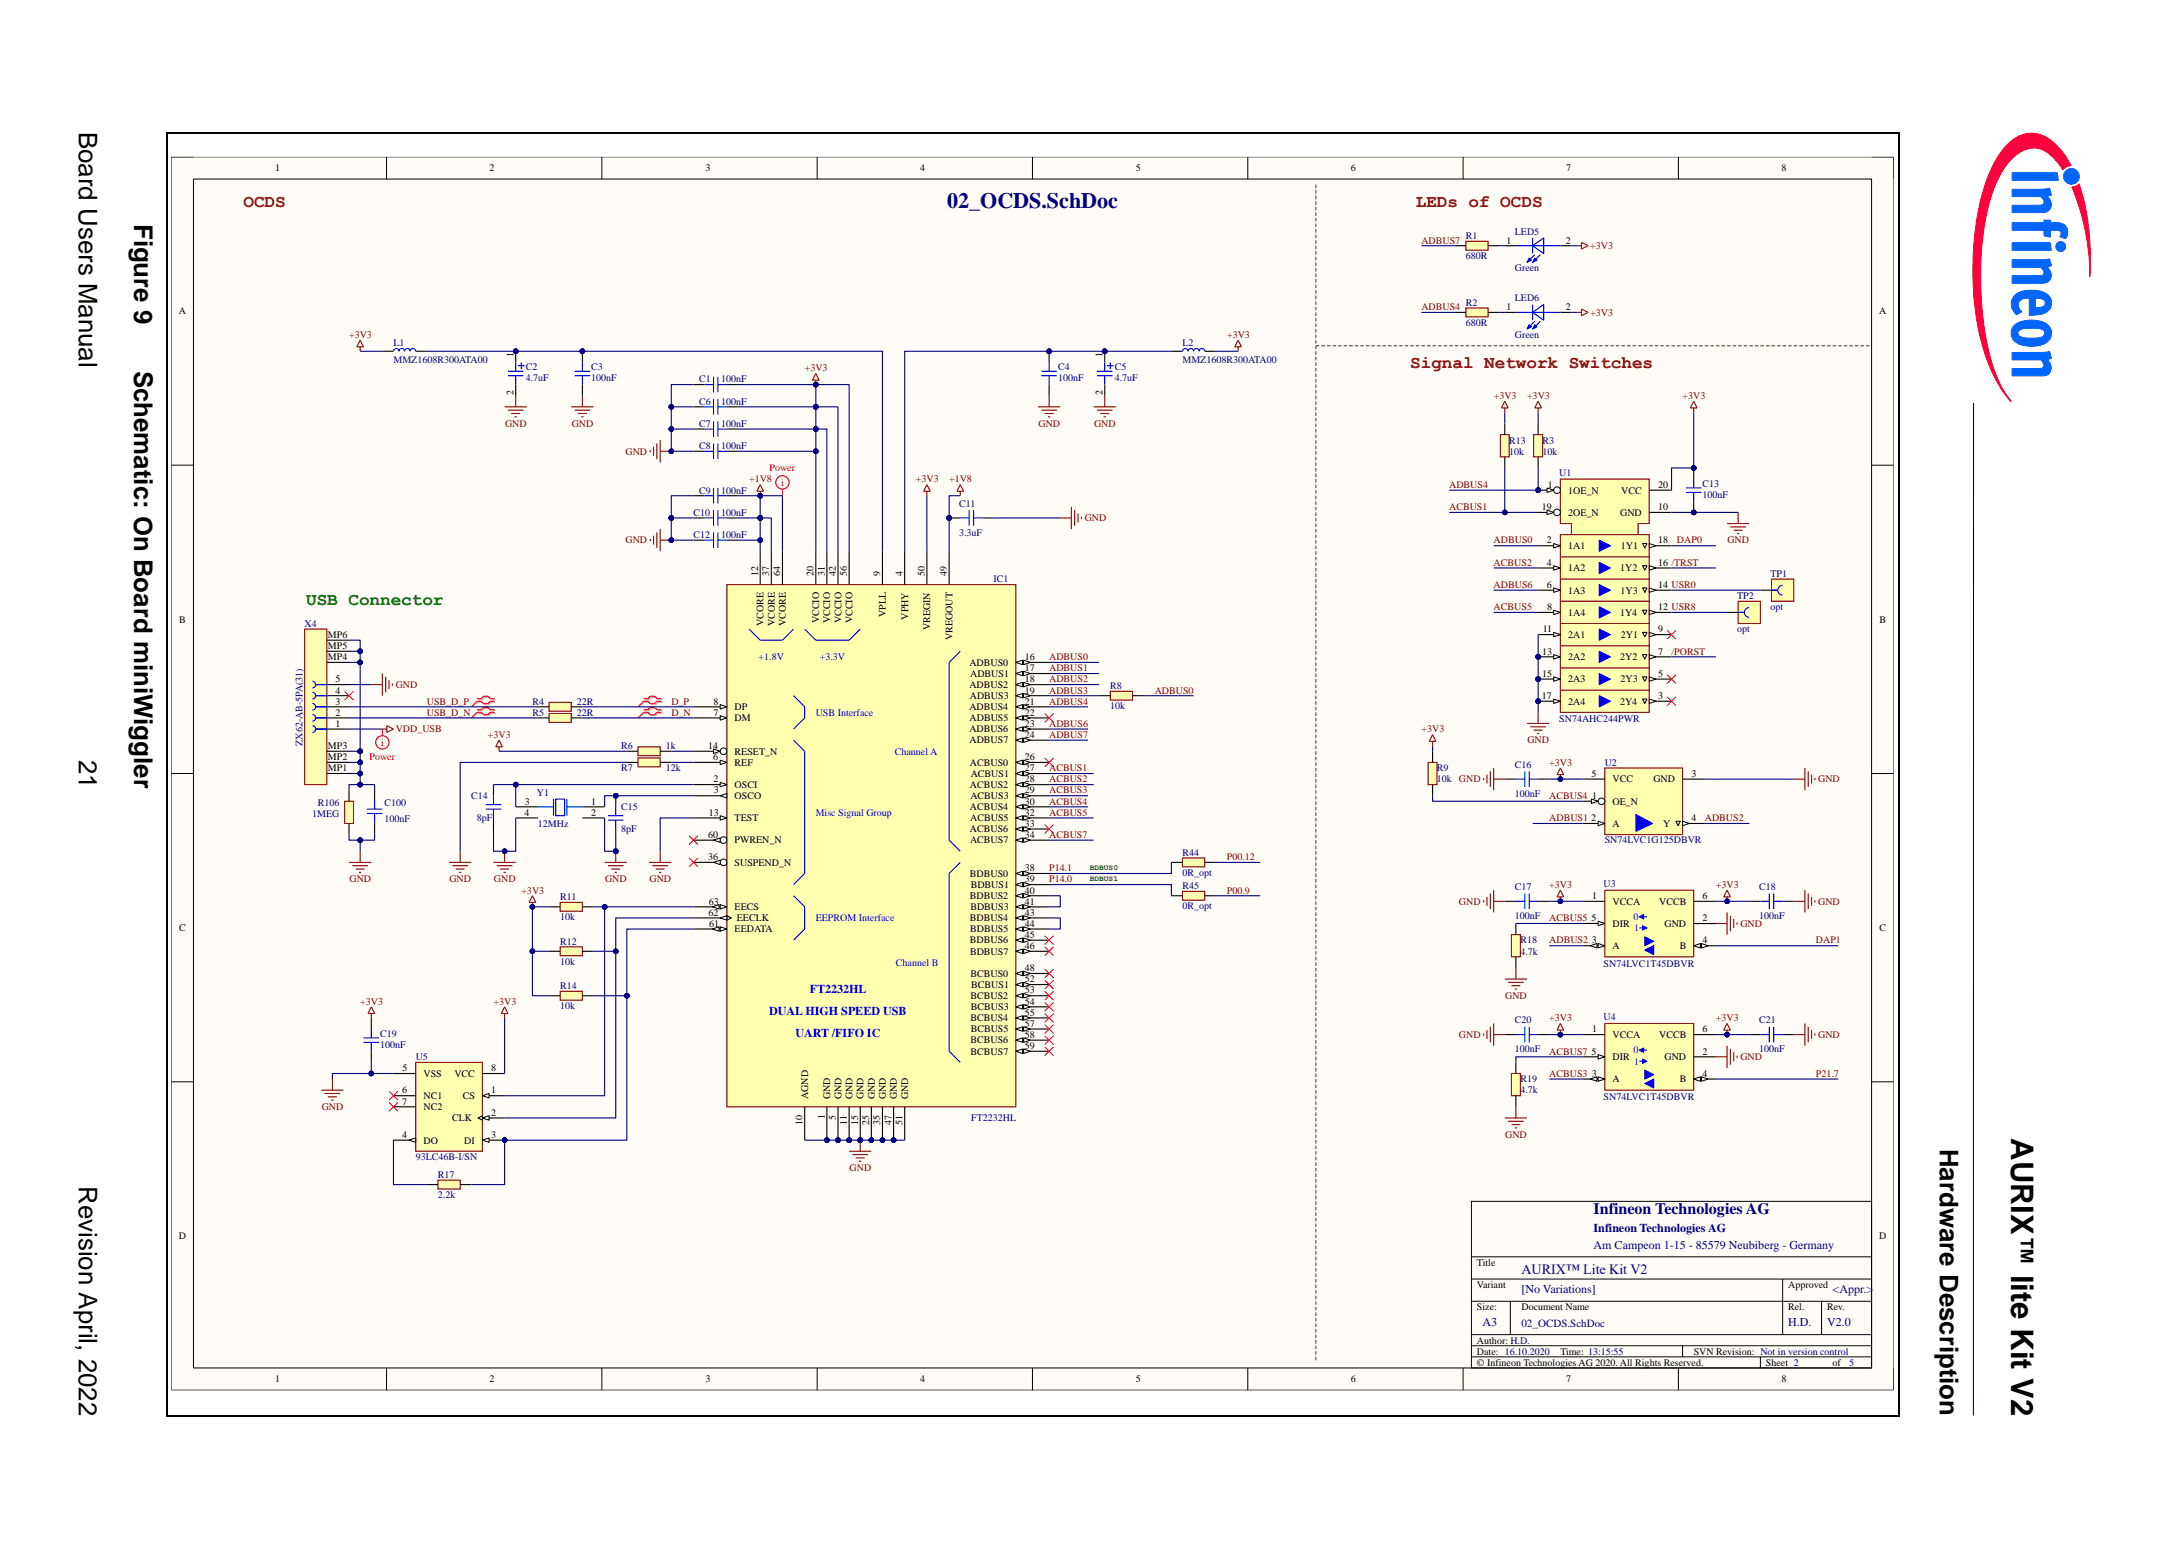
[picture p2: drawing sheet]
<svg xmlns="http://www.w3.org/2000/svg" width="297mm" height="210mm" viewBox="0 0 297 210" stroke-linecap="round" stroke-linejoin="round" font-family="sans-serif">
<defs><g id="words">
<text font-size="4.2" x="274.2" y="155.1" transform="rotate(90 274.2 155.1)">AURIX™ lite Kit V2</text>
<g font-size="3.5">
<text x="10.8" y="18" transform="rotate(90 10.8 18)">Board Users Manual</text>
<text x="18.3" y="30.5" transform="rotate(90 18.3 30.5)">Figure 9</text>
<text x="18.3" y="50.5" transform="rotate(90 18.3 50.5)">Schematic: On Board miniWiggler</text>
<text x="10.8" y="103.6" transform="rotate(90 10.8 103.6)">21</text>
<text x="10.8" y="161.7" transform="rotate(90 10.8 161.7)">Revision April, 2022</text>
<text x="264.4" y="156.6" transform="rotate(90 264.4 156.6)">Hardware Description</text>
</g>
<text font-size="3" fill="#000080" x="129.1" y="28.3">02_OCDS.SchDoc</text>
<g font-size="2.4" fill="#800000">
<text x="33.2" y="28.2">OCDS</text>
<text x="193" y="28.2">LEDs of OCDS</text>
<text x="192.3" y="50.2">Signal Network Switches</text>
</g>
<text font-size="2.4" fill="#008000" x="41.7" y="82.4">USB Connector</text>
<text font-size="2.2" fill="#000080" x="217.3" y="165.5">Infineon Technologies AG</text>
<text font-size="1.9" fill="#000080" x="207.4" y="173.6">AURIX™ Lite Kit V2</text>
<g font-size="1.6" fill="#00f">
<text x="110.4" y="135.3">FT2232HL</text>
<text x="104.8" y="138.4">DUAL HIGH SPEED USB</text>
<text x="108.4" y="141.4">UART /FIFO IC</text>
</g>
<g font-size="1.6" fill="#000080">
<text x="217.3" y="167.9">Infineon Technologies AG</text>
<text x="217.3" y="170.2">Am Campeon 1-15 - 85579 Neubiberg - Germany</text>
<text x="207.4" y="176.2">[No Variations]</text>
<text x="249.8" y="176.2">&lt;Appr.&gt;</text>
<text x="202.1" y="180.8">A3</text>
<text x="243.8" y="180.8">H.D.</text>
<text x="249.1" y="180.8">V2.0</text>
</g>
<text font-size="1.5" fill="#000080" x="207.4" y="180.8">02_OCDS.SchDoc</text>
<g font-size="1.4">
<text x="37.5" y="23.3">1</text>
<text x="66.7" y="23.3">2</text>
<text x="96.2" y="23.3">3</text>
<text x="125.4" y="23.3">4</text>
<text x="154.8" y="23.3">5</text>
<text x="184.1" y="23.3">6</text>
<text x="213.5" y="23.3">7</text>
<text x="242.9" y="23.3">8</text>
<text x="205.4" y="33.2">1</text>
<text x="213.5" y="33.2">2</text>
<text x="24.4" y="42.8">A</text>
<text x="205.4" y="42.3">1</text>
<text x="213.5" y="42.3">2</text>
<text x="256.2" y="42.8">A</text>
<text x="70" y="53.8" transform="rotate(-90 70 53.8)">2</text>
<text x="70" y="48.6" transform="rotate(-90 70 48.6)">1</text>
<text x="150.3" y="53.8" transform="rotate(-90 150.3 53.8)">2</text>
<text x="150.3" y="48.6" transform="rotate(-90 150.3 48.6)">1</text>
<text x="210.2" y="69.5">19</text>
<text x="211" y="66.5">1</text>
<text x="213.8" y="67.3">1OE_N</text>
<text x="213.8" y="70.3">2OE_N</text>
<text x="220.9" y="70.3">GND</text>
<text x="221" y="67.3">VCC</text>
<text x="226" y="69.5">10</text>
<text x="226" y="66.5">20</text>
<text x="210.9" y="77.1">4</text>
<text x="210.9" y="74.1">2</text>
<text x="213.8" y="74.8">1A1</text>
<text x="213.8" y="77.9">1A2</text>
<text x="220.9" y="77.9">1Y2</text>
<text x="221" y="74.8">1Y1</text>
<text x="226" y="74.1">18</text>
<text x="226" y="77.1">16 /TRST</text>
<text x="103.3" y="78.5" transform="rotate(-90 103.3 78.5)">12</text>
<text x="104.9" y="78.5" transform="rotate(-90 104.9 78.5)">37</text>
<text x="106.4" y="78.5" transform="rotate(-90 106.4 78.5)">64</text>
<text x="110.9" y="78.5" transform="rotate(-90 110.9 78.5)">20</text>
<text x="112.4" y="78.5" transform="rotate(-90 112.4 78.5)">31</text>
<text x="113.9" y="78.5" transform="rotate(-90 113.9 78.5)">42</text>
<text x="115.5" y="78.5" transform="rotate(-90 115.5 78.5)">56</text>
<text x="120" y="78.5" transform="rotate(-90 120 78.5)">9</text>
<text x="123" y="78.5" transform="rotate(-90 123 78.5)">4</text>
<text x="126.1" y="78.5" transform="rotate(-90 126.1 78.5)">50</text>
<text x="129.1" y="78.5" transform="rotate(-90 129.1 78.5)">49</text>
<text x="210.9" y="80.1">6</text>
<text x="210.9" y="83.2">8</text>
<text x="213.8" y="80.9">1A3</text>
<text x="213.8" y="83.9">1A4</text>
<text x="220.9" y="83.9">1Y4</text>
<text x="220.9" y="80.9">1Y3</text>
<text x="226" y="80.1">14 USR0</text>
<text x="226" y="83.2">12 USR8</text>
<text x="24.4" y="84.9">B</text>
<text x="44.7" y="90">MP4</text>
<text x="44.7" y="88.5">MP5</text>
<text x="44.7" y="86.9">MP6</text>
<text x="104.1" y="85.3" transform="rotate(-90 104.1 85.3)">VCORE</text>
<text x="105.6" y="85.3" transform="rotate(-90 105.6 85.3)">VCORE</text>
<text x="107.1" y="85.3" transform="rotate(-90 107.1 85.3)">VCORE</text>
<text x="111.7" y="84.9" transform="rotate(-90 111.7 84.9)">VCCIO</text>
<text x="113.2" y="84.9" transform="rotate(-90 113.2 84.9)">VCCIO</text>
<text x="114.7" y="84.9" transform="rotate(-90 114.7 84.9)">VCCIO</text>
<text x="116.2" y="84.9" transform="rotate(-90 116.2 84.9)">VCCIO</text>
<text x="120.8" y="84.1" transform="rotate(-90 120.8 84.1)">VPLL</text>
<text x="123.8" y="84.4" transform="rotate(-90 123.8 84.4)">VPHY</text>
<text x="126.8" y="85.9" transform="rotate(-90 126.8 85.9)">VREGIN</text>
<text x="129.9" y="87.2" transform="rotate(-90 129.9 87.2)">VREGOUT</text>
<text x="139.7" y="90">16</text>
<text x="210.2" y="89.2">13</text>
<text x="210.3" y="86.2">11</text>
<text x="213.8" y="86.9">2A1</text>
<text x="213.8" y="90">2A2</text>
<text x="220.9" y="90">2Y2</text>
<text x="221" y="86.9">2Y1</text>
<text x="226" y="86.2">9</text>
<text x="226" y="89.2">7</text>
<text x="256.2" y="84.9">B</text>
<text x="45.8" y="94.5">4</text>
<text x="45.8" y="93">5</text>
<text x="132.1" y="90.7">ADBUS0</text>
<text x="132.1" y="93.8">ADBUS2</text>
<text x="132.2" y="95.3">ADBUS3</text>
<text x="132.3" y="92.2">ADBUS1</text>
<text x="139.7" y="91.5">17</text>
<text x="139.7" y="93">18</text>
<text x="139.7" y="94.5">19</text>
<text x="210.2" y="95.3">17</text>
<text x="210.2" y="92.2">15</text>
<text x="213.8" y="93">2A3</text>
<text x="220.9" y="93">2Y3</text>
<text x="226" y="92.2">5</text>
<text x="226" y="95.3">3</text>
<text x="45.8" y="99.1">1</text>
<text x="45.8" y="97.5">2</text>
<text x="45.8" y="96">3</text>
<text x="97.3" y="97.5">7</text>
<text x="97.3" y="96">8</text>
<text x="100.1" y="98.3">DM</text>
<text x="100.1" y="96.8">DP</text>
<text x="132.1" y="96.8">ADBUS4</text>
<text x="132.1" y="99.8">ADBUS6</text>
<text x="132.2" y="101.3">ADBUS7</text>
<text x="132.2" y="98.3">ADBUS5</text>
<text x="139.7" y="96">21</text>
<text x="139.7" y="97.5">22</text>
<text x="139.7" y="99.1">23</text>
<text x="139.7" y="100.6">24</text>
<text x="213.8" y="96">2A4</text>
<text x="220.9" y="96">2Y4</text>
<text x="44.7" y="105.1">MP1</text>
<text x="44.7" y="103.6">MP2</text>
<text x="44.7" y="102.1">MP3</text>
<text x="96.6" y="102.1">14</text>
<text x="97.2" y="103.6">6</text>
<text x="97.3" y="106.6">2</text>
<text x="100.1" y="107.4">OSCI</text>
<text x="100.1" y="102.8">RESET_N</text>
<text x="100.1" y="104.4">REF</text>
<text x="132.2" y="104.4">ACBUS0</text>
<text x="132.2" y="107.4">ACBUS2</text>
<text x="132.3" y="105.9">ACBUS1</text>
<text x="139.7" y="103.6">26</text>
<text x="139.7" y="105.1">27</text>
<text x="139.7" y="106.6">28</text>
<text x="217" y="105.9">5</text>
<text x="219.8" y="106.6">VCC</text>
<text x="225.4" y="106.6">GND</text>
<text x="230.6" y="105.9">3</text>
<text x="71.5" y="111.2">4</text>
<text x="71.6" y="109.7">3</text>
<text x="80.6" y="109.7">1</text>
<text x="80.6" y="111.2">2</text>
<text x="96.6" y="111.2">13</text>
<text x="97.3" y="108.1">3</text>
<text x="100.1" y="111.9">TEST</text>
<text x="100.1" y="108.9">OSCO</text>
<text x="132.2" y="110.4">ACBUS4</text>
<text x="132.2" y="113.4">ACBUS6</text>
<text x="132.3" y="111.9">ACBUS5</text>
<text x="132.3" y="108.9">ACBUS3</text>
<text x="139.7" y="108.1">29</text>
<text x="139.7" y="109.7">30</text>
<text x="139.7" y="111.2">32</text>
<text x="139.7" y="112.7">33</text>
<text x="216.9" y="111.9">2</text>
<text x="217" y="108.9">1</text>
<text x="219.8" y="109.7">OE_N</text>
<text x="219.8" y="112.7">A</text>
<text x="226.7" y="112.7">Y</text>
<text x="230.6" y="111.9">4</text>
<text x="96.6" y="114.2">60</text>
<text x="96.6" y="117.2">36</text>
<text x="100.1" y="115">PWREN_N</text>
<text x="100.1" y="118">SUSPEND_N</text>
<text x="132.2" y="119.5">BDBUS0</text>
<text x="132.2" y="115">ACBUS7</text>
<text x="139.7" y="118.7">38</text>
<text x="139.7" y="114.2">34</text>
<text x="96.6" y="124.8">62</text>
<text x="96.6" y="123.3">63</text>
<text x="100.1" y="124">EECS</text>
<text x="100.4" y="125.6">EECLK</text>
<text x="132.2" y="122.5">BDBUS2</text>
<text x="132.2" y="125.6">BDBUS4</text>
<text x="132.3" y="124">BDBUS3</text>
<text x="132.3" y="121">BDBUS1</text>
<text x="139.7" y="120.3">39</text>
<text x="139.7" y="121.8">40</text>
<text x="139.7" y="123.3">41</text>
<text x="139.7" y="124.8">43</text>
<text x="217" y="125.6">5</text>
<text x="217" y="122.5">1</text>
<text x="219.8" y="123.3">VCCA</text>
<text x="226.2" y="123.3">VCCB</text>
<text x="232.1" y="125.6">2</text>
<text x="232.1" y="122.5">6</text>
<text x="24.4" y="126.9">C</text>
<text x="96.7" y="126.3">61</text>
<text x="100.1" y="127.1">EEDATA</text>
<text x="132.2" y="128.6">BDBUS6</text>
<text x="132.2" y="130.1">BDBUS7</text>
<text x="132.3" y="127.1">BDBUS5</text>
<text x="139.7" y="126.3">44</text>
<text x="139.7" y="127.8">45</text>
<text x="139.7" y="129.3">46</text>
<text x="217" y="128.6">3</text>
<text x="219.8" y="129.3">A</text>
<text x="219.8" y="126.3">DIR</text>
<text x="226.9" y="126.3">GND</text>
<text x="229" y="129.3">B</text>
<text x="232.1" y="128.6">4</text>
<text x="256.2" y="126.9">C</text>
<text x="132.3" y="133.1">BCBUS0</text>
<text x="132.3" y="136.2">BCBUS2</text>
<text x="132.4" y="137.7">BCBUS3</text>
<text x="132.4" y="134.6">BCBUS1</text>
<text x="139.7" y="132.4">48</text>
<text x="139.7" y="133.9">52</text>
<text x="139.7" y="135.4">53</text>
<text x="139.7" y="136.9">54</text>
<text x="132.3" y="139.2">BCBUS4</text>
<text x="132.3" y="142.2">BCBUS6</text>
<text x="132.3" y="143.7">BCBUS7</text>
<text x="132.3" y="140.7">BCBUS5</text>
<text x="139.7" y="138.4">55</text>
<text x="139.7" y="139.9">57</text>
<text x="139.7" y="141.5">58</text>
<text x="139.7" y="143">59</text>
<text x="217" y="143.7">5</text>
<text x="217" y="140.7">1</text>
<text x="219.8" y="141.5">VCCA</text>
<text x="226.2" y="141.5">VCCB</text>
<text x="232.1" y="143.7">2</text>
<text x="232.1" y="140.7">6</text>
<text x="54.8" y="149">6</text>
<text x="54.9" y="146">5</text>
<text x="57.7" y="146.8">VSS</text>
<text x="57.7" y="149.8">NC1</text>
<text x="61.9" y="146.8">VCC</text>
<text x="63.1" y="149.8">CS</text>
<text x="67" y="149">1</text>
<text x="67" y="146">8</text>
<text x="110.2" y="149.8" transform="rotate(-90 110.2 149.8)">AGND</text>
<text x="113.2" y="149.8" transform="rotate(-90 113.2 149.8)">GND</text>
<text x="114.7" y="149.8" transform="rotate(-90 114.7 149.8)">GND</text>
<text x="116.2" y="149.8" transform="rotate(-90 116.2 149.8)">GND</text>
<text x="117.7" y="149.8" transform="rotate(-90 117.7 149.8)">GND</text>
<text x="119.2" y="149.8" transform="rotate(-90 119.2 149.8)">GND</text>
<text x="120.8" y="149.8" transform="rotate(-90 120.8 149.8)">GND</text>
<text x="122.3" y="149.8" transform="rotate(-90 122.3 149.8)">GND</text>
<text x="123.8" y="149.8" transform="rotate(-90 123.8 149.8)">GND</text>
<text x="217" y="146.8">3</text>
<text x="219.8" y="147.5">A</text>
<text x="219.8" y="144.5">DIR</text>
<text x="226.9" y="144.5">GND</text>
<text x="229" y="147.5">B</text>
<text x="232.1" y="146.8">4</text>
<text x="54.8" y="155.1">4</text>
<text x="54.8" y="150.5">7</text>
<text x="57.7" y="155.8">DO</text>
<text x="57.7" y="151.3">NC2</text>
<text x="61.6" y="152.8">CLK</text>
<text x="63.3" y="155.8">DI</text>
<text x="67" y="152.1">2</text>
<text x="67" y="155.1">3</text>
<text x="109.4" y="153.4" transform="rotate(-90 109.4 153.4)">10</text>
<text x="112.4" y="152.6" transform="rotate(-90 112.4 152.6)">1</text>
<text x="113.9" y="152.7" transform="rotate(-90 113.9 152.7)">5</text>
<text x="115.5" y="153.3" transform="rotate(-90 115.5 153.3)">11</text>
<text x="117" y="153.3" transform="rotate(-90 117 153.3)">15</text>
<text x="118.5" y="153.3" transform="rotate(-90 118.5 153.3)">25</text>
<text x="120" y="153.3" transform="rotate(-90 120 153.3)">35</text>
<text x="121.5" y="153.4" transform="rotate(-90 121.5 153.4)">47</text>
<text x="123" y="153.3" transform="rotate(-90 123 153.3)">51</text>
<text x="24.4" y="168.9">D</text>
<text x="201.4" y="172.5">Title</text>
<text x="256.2" y="168.9">D</text>
<text x="201.4" y="178.6">Size:</text>
<text x="201.4" y="175.5">Variant</text>
<text x="207.4" y="178.6">Document Name</text>
<text x="243.8" y="178.6">Rel.</text>
<text x="243.8" y="175.5">Approved</text>
<text x="249.1" y="178.6">Rev.</text>
<text x="201.4" y="184.6">Date: 16.10.2020</text>
<text x="201.4" y="183.1">Author: H.D.</text>
<text x="212.7" y="184.6">Time: 13:15:55</text>
<text x="230.9" y="184.6">SVN Revision: Not in version control</text>
<text x="37.5" y="188.4">1</text>
<text x="66.7" y="188.4">2</text>
<text x="96.2" y="188.4">3</text>
<text x="125.4" y="188.4">4</text>
<text x="154.8" y="188.4">5</text>
<text x="184.1" y="188.4">6</text>
<text x="201.4" y="186.1">© Infineon Technologies AG 2020. All Rights Reserved.</text>
<text x="213.5" y="188.4">7</text>
<text x="240.7" y="186.1">Sheet 2</text>
<text x="242.9" y="188.4">8</text>
<text x="249.8" y="186.1">of</text>
</g>
<g font-size="1.4" fill="#800000">
<text x="193.8" y="33.2">ADBUS7</text>
<text x="216.8" y="33.9">+3V3</text>
<text x="47.6" y="46.1">+3V3</text>
<text x="167.3" y="46.1">+3V3</text>
<text x="193.8" y="42.3">ADBUS4</text>
<text x="216.8" y="43">+3V3</text>
<text x="109.7" y="50.6">+3V3</text>
<text x="68.8" y="58.2">GND</text>
<text x="77.9" y="58.2">GND</text>
<text x="141.6" y="58.2">GND</text>
<text x="149.1" y="58.2">GND</text>
<text x="203.6" y="54.4">+3V3</text>
<text x="208.2" y="54.4">+3V3</text>
<text x="229.4" y="54.4">+3V3</text>
<text x="85.3" y="62">GND</text>
<text x="102.1" y="65.7">+1V8</text>
<text x="124.8" y="65.7">+3V3</text>
<text x="129.4" y="65.7">+1V8</text>
<text x="147.9" y="71">GND</text>
<text x="197.6" y="66.5">ADBUS4</text>
<text x="197.6" y="69.5">ACBUS1</text>
<text x="85.3" y="74.1">GND</text>
<text x="203.6" y="74.1">ADBUS0</text>
<text x="203.6" y="77.1">ACBUS2</text>
<text x="228.6" y="74.1">DAP0</text>
<text x="235.5" y="74.1">GND</text>
<text x="203.6" y="80.1">ADBUS6</text>
<text x="203.6" y="83.2">ACBUS5</text>
<text x="143" y="90">ADBUS0</text>
<text x="227.9" y="89.2">/PORST</text>
<text x="53.9" y="93.8">GND</text>
<text x="143" y="91.5">ADBUS1</text>
<text x="143" y="94.5">ADBUS3</text>
<text x="143" y="93">ADBUS2</text>
<text x="157.4" y="94.5">ADBUS0</text>
<text x="53.9" y="99.8">VDD_USB</text>
<text x="58.2" y="96">USB_D_P</text>
<text x="58.2" y="97.5">USB_D_N</text>
<text x="66.5" y="100.6">+3V3</text>
<text x="91.5" y="96">D_P</text>
<text x="91.5" y="97.5">D_N</text>
<text x="143" y="99.1">ADBUS6</text>
<text x="143" y="100.6">ADBUS7</text>
<text x="143" y="96">ADBUS4</text>
<text x="193.8" y="99.8">+3V3</text>
<text x="208.2" y="101.3">GND</text>
<text x="143" y="105.1">ACBUS1</text>
<text x="143" y="106.6">ACBUS2</text>
<text x="211.2" y="104.4">+3V3</text>
<text x="247.9" y="106.6">GND</text>
<text x="143" y="111.2">ACBUS5</text>
<text x="143" y="108.1">ACBUS3</text>
<text x="143" y="109.7">ACBUS4</text>
<text x="211.2" y="108.9">ACBUS4</text>
<text x="211.2" y="111.9">ADBUS1</text>
<text x="232.4" y="111.9">ADBUS2</text>
<text x="143" y="118.7">P14.1</text>
<text x="143" y="114.2">ACBUS7</text>
<text x="167.3" y="117.2">P00.12</text>
<text x="47.6" y="120.3">GND</text>
<text x="61.3" y="120.3">GND</text>
<text x="67.3" y="120.3">GND</text>
<text x="71.1" y="121.8">+3V3</text>
<text x="82.5" y="120.3">GND</text>
<text x="88.5" y="120.3">GND</text>
<text x="143" y="120.3">P14.0</text>
<text x="167.3" y="121.8">P00.9</text>
<text x="198.9" y="123.3">GND</text>
<text x="211.2" y="121">+3V3</text>
<text x="211.2" y="125.6">ACBUS5</text>
<text x="233.9" y="121">+3V3</text>
<text x="247.9" y="123.3">GND</text>
<text x="211.2" y="128.6">ADBUS2</text>
<text x="237.3" y="126.3">GND</text>
<text x="247.6" y="128.6">DAP1</text>
<text x="49.1" y="136.9">+3V3</text>
<text x="67.3" y="136.9">+3V3</text>
<text x="205.2" y="136.2">GND</text>
<text x="198.9" y="141.5">GND</text>
<text x="211.2" y="139.2">+3V3</text>
<text x="211.2" y="143.7">ACBUS7</text>
<text x="233.9" y="139.2">+3V3</text>
<text x="247.9" y="141.5">GND</text>
<text x="211.2" y="146.8">ACBUS3</text>
<text x="237.3" y="144.5">GND</text>
<text x="247.6" y="146.8">P21.7</text>
<text x="43.9" y="151.3">GND</text>
<text x="205.2" y="155.1">GND</text>
<text x="115.8" y="159.6">GND</text>
</g>
<g font-size="1.4" fill="#000080">
<text x="199.8" y="32.6">R1</text>
<text x="199.8" y="35.3">680R</text>
<text x="206.5" y="32">LED5</text>
<text x="199.8" y="41.7">R2</text>
<text x="206.5" y="37">Green</text>
<text x="206.5" y="41.1">LED6</text>
<text x="53.6" y="47.1">L1</text>
<text x="161.2" y="47.1">L2</text>
<text x="199.8" y="44.4">680R</text>
<text x="206.5" y="46.1">Green</text>
<text x="53.6" y="49.5">MMZ1608R300ATA00</text>
<text x="71.7" y="50.4">C2</text>
<text x="71.7" y="52">4.7uF</text>
<text x="80.6" y="50.4">C3</text>
<text x="80.6" y="52">100nF</text>
<text x="95.3" y="52.1">C1</text>
<text x="98.3" y="52.1">100nF</text>
<text x="144.2" y="50.4">C4</text>
<text x="144.2" y="52">100nF</text>
<text x="152" y="50.4">C5</text>
<text x="152" y="52">4.7uF</text>
<text x="161.2" y="49.5">MMZ1608R300ATA00</text>
<text x="95.3" y="58.2">C7</text>
<text x="95.3" y="55.1">C6</text>
<text x="98.3" y="58.2">100nF</text>
<text x="98.3" y="55.1">100nF</text>
<text x="95.3" y="61.2">C8</text>
<text x="98.3" y="61.2">100nF</text>
<text x="205.7" y="60.4">R13</text>
<text x="205.7" y="62">10k</text>
<text x="210.3" y="60.4">R3</text>
<text x="210.3" y="62">10k</text>
<text x="212.6" y="64.8">U1</text>
<text x="94.6" y="70.3">C10</text>
<text x="95.3" y="67.3">C9</text>
<text x="98.3" y="67.3">100nF</text>
<text x="98.3" y="70.3">100nF</text>
<text x="130.7" y="69.1">C11</text>
<text x="232.1" y="66.4">C13</text>
<text x="232.1" y="67.9">100nF</text>
<text x="94.6" y="73.3">C12</text>
<text x="98.3" y="73.3">100nF</text>
<text x="130.7" y="73">3.3uF</text>
<text x="135.4" y="79.4">IC1</text>
<text x="236.8" y="81.6">TP2</text>
<text x="241.4" y="78.6">TP1</text>
<text x="241.4" y="83.2">opt</text>
<text x="41.5" y="85.4">X4</text>
<text x="236.8" y="86.2">opt</text>
<text x="151.4" y="93.9">R8</text>
<text x="41.2" y="101.6" transform="rotate(-90 41.2 101.6)">ZX62-AB-5PA(31)</text>
<text x="72.6" y="97.5">R5</text>
<text x="72.6" y="96">R4</text>
<text x="78.6" y="97.5">22R</text>
<text x="78.6" y="96">22R</text>
<text x="151.4" y="96.6">10k</text>
<text x="212.6" y="98.5">SN74AHC244PWR</text>
<text x="84.7" y="105.1">R7</text>
<text x="84.7" y="102.1">R6</text>
<text x="90.8" y="105.1">12k</text>
<text x="90.8" y="102.1">1k</text>
<text x="195.9" y="105.1">R9</text>
<text x="195.9" y="106.6">10k GND</text>
<text x="206.5" y="104.7">C16</text>
<text x="218.8" y="104.4">U2</text>
<text x="42.6" y="111.3">1MEG</text>
<text x="43.3" y="109.8">R106</text>
<text x="52.4" y="109.8">C100</text>
<text x="52.4" y="112.1">100nF</text>
<text x="64.3" y="108.9">C14</text>
<text x="65" y="111.9">8pF</text>
<text x="73.2" y="108.4">Y1</text>
<text x="73.3" y="112.7">12MHz</text>
<text x="84.7" y="110.4">C15</text>
<text x="84.7" y="113.4">8pF</text>
<text x="206.5" y="108.6">100nF</text>
<text x="161.2" y="116.6">R44</text>
<text x="161.2" y="119.4">0R_opt</text>
<text x="218.8" y="115">SN74LVC1G125DBVR</text>
<text x="76.4" y="122.7">R11</text>
<text x="76.4" y="125.4">10k</text>
<text x="161.2" y="121.2">R45</text>
<text x="161.2" y="123.9">0R_opt</text>
<text x="206.5" y="121.3">C17</text>
<text x="206.5" y="125.3">100nF</text>
<text x="218.6" y="120.9">U3</text>
<text x="239.8" y="121.3">C18</text>
<text x="239.8" y="125.3">100nF</text>
<text x="76.4" y="128.7">R12</text>
<text x="76.4" y="131.5">10k</text>
<text x="207.3" y="128.6">R18</text>
<text x="207.3" y="130.1">4.7k</text>
<text x="218.6" y="131.8">SN74LVC1T45DBVR</text>
<text x="76.4" y="134.8">R14</text>
<text x="76.4" y="137.5">10k</text>
<text x="51.8" y="141.3">C19</text>
<text x="51.8" y="142.8">100nF</text>
<text x="206.5" y="139.5">C20</text>
<text x="206.5" y="143.4">100nF</text>
<text x="218.6" y="139">U4</text>
<text x="239.8" y="139.5">C21</text>
<text x="239.8" y="143.4">100nF</text>
<text x="56.7" y="144.5">U5</text>
<text x="207.3" y="147.5">R19</text>
<text x="207.3" y="149">4.7k</text>
<text x="218.6" y="149.9">SN74LVC1T45DBVR</text>
<text x="132.4" y="152.8">FT2232HL</text>
<text x="56.7" y="158.1">93LC46B-I/SN</text>
<text x="59.7" y="160.5">R17</text>
<text x="59.7" y="163.3">2.2k</text>
<text x="252.1" y="186.1">5</text>
</g>
<g font-size="1.4" fill="#f00">
<text x="104.9" y="64.2">Power</text>
<text x="106.5" y="66.2">i</text>
<text x="51.9" y="101.6">i</text>
<text x="50.4" y="103.6">Power</text>
</g>
<g font-size="1.4" fill="#00f">
<text x="103.4" y="90">+1.8V</text>
<text x="111.8" y="90">+3.3V</text>
<text x="111.2" y="97.5">USB Interface</text>
<text x="122" y="102.8">Channel A</text>
<text x="111.2" y="111.2">Misc Signal Group</text>
<text x="111.2" y="125.6">EEPROM Interface</text>
<text x="222.7" y="125.4">0</text>
<text x="122.1" y="131.6">Channel B</text>
<text x="222.8" y="126.9">1</text>
<text x="222.7" y="143.6">0</text>
<text x="222.8" y="145.1">1</text>
</g>
<g font-size="1.1" fill="#008000">
<text x="148.6" y="118.6">BDBUS0</text>
<text x="148.6" y="120.1">BDBUS1</text>
</g>
</g></defs>
<path d="M269 54.9v138" fill="none" stroke="#000" stroke-width=".14"/>
<g fill="#06f" stroke="#06f" stroke-width=".14">
<path d="M274.3 23.6h6.2l.1 1h-6.3z"/>
<path d="M274.3 25.8h3.9l1.2-.1 .3 .9-.6 .1a1.24 1.24 0 0 1-.2 2.2l-4.6 .1v-1h3.5a.56 .56 0 0 0 .8-.6l-.4-.6h-3.9z"/>
<path d="M274.3 30.3h4.4v-.3h.8v.3h.3a1.79 1.79 0 0 1 2 .9l.1 .7-.3 .6-.8-.2a.51 .51 0 0 0 .1-.7 .51 .51 0 0 0-.6-.2h-.8v.9l-.8-.2v-.7h-4.4z"/>
<path d="M274.3 35.4h3.9l1.2-.1 .3 .9-.6 .2a1.24 1.24 0 0 1-.2 2.1l-4.6 .1v-1h3.5a.56 .56 0 0 0 .8-.6l-.4-.6h-3.9z"/>
<path d="M274.3 48h3.9l1.2-.1 .3 1-.6 .1a1.24 1.24 0 0 1-.2 2.2h-4.6v-1h3.5a.55 .55 0 0 0 .8-.5l-.4-.6h-3.9z"/>
<path d="M280.3 33.6a.67 .67 0 0 1 1.3 0 .67 .67 0 0 1-1.3 0zM274.3 33.1h5.2l.1 1h-5.3z"/>
<path d="M274.6 40.3a4 4 0 0 1 3.8-.5 1.57 1.57 0 0 1 1.3 1.7 1.57 1.57 0 0 1-1.6 1.4l-1.5 .1v-2.4a1.2 1.2 0 0 0-1.5 .9l.2 .6 .3 .4-.7 .4a1.82 1.82 0 0 1-.3-2.6zM277.5 40.6v1.3a1.17 1.17 0 0 0 1.3-.5 .62 .62 0 0 0-.6-.7z"/>
<path d="M274.5 44.4a4 4 0 0 1 4.8 0 1.61 1.61 0 0 1-1.1 2.6 4 4 0 0 1-3.7-.6 1.56 1.56 0 0 1 0-2zM275.2 45.1a.6 .6 0 0 0 0 .7 .6 .6 0 0 0 .6 .2l1.5 .1a1.58 1.58 0 0 0 1.4-.5 .73 .73 0 0 0-.8-.8l-1.1-.1a2.45 2.45 0 0 0-1.6 .4z"/>
<circle cx="282.4" cy="24" r="1.07"/>
</g>
<g fill="#ff0040" stroke="#ff0040" stroke-width=".14">
<path d="M282.4 25.5a1.42 1.42 0 0 0 1-.4l.5 1.5a32.6 32.6 0 0 1 1 11.1 31.7 31.7 0 0 0-2.2-11.5z"/>
<path d="M273.8 19.6a4.3 4.3 0 0 1 6.3-.1 10.2 10.2 0 0 1 2.3 3.1l-.6 .1-.6 .5a6.1 6.1 0 0 0-3.3-3 4.3 4.3 0 0 0-3.9 1.7 16.8 16.8 0 0 0-3.3 8.1 45 45 0 0 0 1 20.1l1 2.3 .7 1.2 .8 1.1h-.1a21.8 21.8 0 0 1-4.5-10.5 41 41 0 0 1 1.3-19.8l.3-.9a11.9 11.9 0 0 1 2.6-3.9z"/>
</g>
<g fill="#000">
<path d="M22.7 18h.1v.2h-.1z" fill-rule="evenodd"/>
<path d="M22.7 18h.1v.2h-.1z" fill-rule="evenodd"/>
<path d="M258.9 18h.1v.2h-.1z" fill-rule="evenodd"/>
<path d="M258.9 18h.1v.2h-.1z" fill-rule="evenodd"/>
<path d="M22.7 192.9h.1v.1h-.1z" fill-rule="evenodd"/>
<path d="M22.7 192.9h.1v.1h-.1z" fill-rule="evenodd"/>
<path d="M258.9 192.9h.1v.1h-.1z" fill-rule="evenodd"/>
<path d="M258.9 192.9h.1v.1h-.1z" fill-rule="evenodd"/>
</g>
<path d="M22.7 18.2v174.7M22.8 18.1h236.1M258.9 18.2v174.7M22.8 192.9h236.1" fill="none" stroke="#000" stroke-width=".17"/>
<path d="M23.3 21.4h234.9v168.1h-234.9z" fill-rule="evenodd" fill="#fffcf8"/>
<path d="M23.3 21.4h234.9v168.1h-234.9z" fill="none" stroke="#000" stroke-width=".14"/>
<path d="M26.4 24.4h228.7v162h-228.7z" fill-rule="evenodd" fill="#fffcf8"/>
<g fill="none" stroke="#000" stroke-width=".14">
<path d="M26.4 21.4h-3.1M26.4 24.4h228.7v162h-228.7zM52.7 21.4v3M82 21.4v3M111.4 21.4v3M140.7 21.4v3M170.1 21.4v3M199.5 21.4v3M228.8 21.4v3M255.1 21.4h3.1v3M26.4 63.4h-3.1M258.2 63.4h-3.1"/>
<path d="M26.4 105.4h-3.1M258.2 105.4h-3.1M26.4 147.4h-3.1M258.2 147.4h-3.1M200.6 163.7h54.5v22.7h-54.5zM205.9 177.3v4.6M243 174.3v7.6M248.3 177.3v4.6M255.1 171.3h-54.5M255.1 174.3h-54.5M255.1 177.3h-54.5M52.7 186.4v3.1"/>
<path d="M82 186.4v3.1M111.4 186.4v3.1M140.7 186.4v3.1M170.1 186.4v3.1M199.5 186.4v3.1M228.8 186.4v3.1M229.4 183.4v1.5M240 184.9v1.5M255.1 181.9h-54.5M255.1 183.4h-54.5M255.1 184.9h-54.5M258.2 186.4v3.1"/>
</g>
<circle cx="112.7" cy="155.4" r=".3" fill="#000080"/>
<circle cx="112.7" cy="155.4" r=".3" fill="none" stroke="#000080" stroke-width=".14"/>
<circle cx="114.2" cy="155.4" r=".3" fill="#000080"/>
<circle cx="114.2" cy="155.4" r=".3" fill="none" stroke="#000080" stroke-width=".14"/>
<circle cx="115.8" cy="155.4" r=".3" fill="#000080"/>
<circle cx="115.8" cy="155.4" r=".3" fill="none" stroke="#000080" stroke-width=".14"/>
<circle cx="117.3" cy="155.4" r=".3" fill="#000080"/>
<circle cx="117.3" cy="155.4" r=".3" fill="none" stroke="#000080" stroke-width=".14"/>
<circle cx="118.8" cy="155.4" r=".3" fill="#000080"/>
<circle cx="118.8" cy="155.4" r=".3" fill="none" stroke="#000080" stroke-width=".14"/>
<circle cx="120.3" cy="155.4" r=".3" fill="#000080"/>
<circle cx="120.3" cy="155.4" r=".3" fill="none" stroke="#000080" stroke-width=".14"/>
<circle cx="121.8" cy="155.4" r=".3" fill="#000080"/>
<circle cx="121.8" cy="155.4" r=".3" fill="none" stroke="#000080" stroke-width=".14"/>
<path d="M99.1 79.7h39.4v71.1h-39.4z" fill-rule="evenodd" fill="#ffffb0"/>
<path d="M99.1 79.7h39.4v71.1h-39.4z" fill="none" stroke="#800000" stroke-width=".15"/>
<path d="M143 90.3h-4.5" fill="none" stroke="#000" stroke-width=".15"/>
<path d="M138.5 90.3l.9-.3v.6z" fill="#f8fcff"/>
<path d="M138.5 90.3l.9-.3v.6z" fill="none" stroke="#000" stroke-width=".14"/>
<path d="M139.5 90l1 .3-1 .3z" fill="#f8fcff"/>
<path d="M139.5 90l1 .3-1 .3z" fill="none" stroke="#000" stroke-width=".14"/>
<path d="M143 91.8h-4.5" fill="none" stroke="#000" stroke-width=".15"/>
<path d="M138.5 91.8l.9-.3v.6z" fill="#f8fcff"/>
<path d="M138.5 91.8l.9-.3v.6z" fill="none" stroke="#000" stroke-width=".14"/>
<path d="M139.5 91.5l1 .3-1 .3z" fill="#f8fcff"/>
<path d="M139.5 91.5l1 .3-1 .3z" fill="none" stroke="#000" stroke-width=".14"/>
<path d="M143 93.3h-4.5" fill="none" stroke="#000" stroke-width=".15"/>
<path d="M138.5 93.3l.9-.3v.6z" fill="#f8fcff"/>
<path d="M138.5 93.3l.9-.3v.6z" fill="none" stroke="#000" stroke-width=".14"/>
<path d="M139.5 93l1 .3-1 .3z" fill="#f8fcff"/>
<path d="M139.5 93l1 .3-1 .3z" fill="none" stroke="#000" stroke-width=".14"/>
<path d="M143 94.8h-4.5" fill="none" stroke="#000" stroke-width=".15"/>
<path d="M138.5 94.8l.9-.3v.6z" fill="#f8fcff"/>
<path d="M138.5 94.8l.9-.3v.6z" fill="none" stroke="#000" stroke-width=".14"/>
<path d="M139.5 94.5l1 .3-1 .3z" fill="#f8fcff"/>
<path d="M139.5 94.5l1 .3-1 .3z" fill="none" stroke="#000" stroke-width=".14"/>
<path d="M143 96.3h-4.5" fill="none" stroke="#000" stroke-width=".15"/>
<path d="M138.5 96.3l.9-.3v.6z" fill="#f8fcff"/>
<path d="M138.5 96.3l.9-.3v.6z" fill="none" stroke="#000" stroke-width=".14"/>
<path d="M139.5 96l1 .3-1 .3z" fill="#f8fcff"/>
<path d="M139.5 96l1 .3-1 .3z" fill="none" stroke="#000" stroke-width=".14"/>
<path d="M143 97.8h-4.5" fill="none" stroke="#000" stroke-width=".15"/>
<path d="M138.5 97.8l.9-.3v.6z" fill="#f8fcff"/>
<path d="M138.5 97.8l.9-.3v.6z" fill="none" stroke="#000" stroke-width=".14"/>
<path d="M139.5 97.5l1 .3-1 .3z" fill="#f8fcff"/>
<path d="M139.5 97.5l1 .3-1 .3z" fill="none" stroke="#000" stroke-width=".14"/>
<path d="M143 99.4h-4.5" fill="none" stroke="#000" stroke-width=".15"/>
<path d="M138.5 99.4l.9-.3v.6z" fill="#f8fcff"/>
<path d="M138.5 99.4l.9-.3v.6z" fill="none" stroke="#000" stroke-width=".14"/>
<path d="M139.5 99.1l1 .3-1 .3z" fill="#f8fcff"/>
<path d="M139.5 99.1l1 .3-1 .3z" fill="none" stroke="#000" stroke-width=".14"/>
<path d="M143 100.9h-4.5" fill="none" stroke="#000" stroke-width=".15"/>
<path d="M138.5 100.9l.9-.3v.6z" fill="#f8fcff"/>
<path d="M138.5 100.9l.9-.3v.6z" fill="none" stroke="#000" stroke-width=".14"/>
<path d="M139.5 100.6l1 .3-1 .3z" fill="#f8fcff"/>
<path d="M139.5 100.6l1 .3-1 .3z" fill="none" stroke="#000" stroke-width=".14"/>
<path d="M143 103.9h-4.5" fill="none" stroke="#000" stroke-width=".15"/>
<path d="M138.5 103.9l.9-.3v.6z" fill="#f8fcff"/>
<path d="M138.5 103.9l.9-.3v.6z" fill="none" stroke="#000" stroke-width=".14"/>
<path d="M139.5 103.6l1 .3-1 .3z" fill="#f8fcff"/>
<path d="M139.5 103.6l1 .3-1 .3z" fill="none" stroke="#000" stroke-width=".14"/>
<path d="M143 105.4h-4.5" fill="none" stroke="#000" stroke-width=".15"/>
<path d="M138.5 105.4l.9-.3v.6z" fill="#f8fcff"/>
<path d="M138.5 105.4l.9-.3v.6z" fill="none" stroke="#000" stroke-width=".14"/>
<path d="M139.5 105.1l1 .3-1 .3z" fill="#f8fcff"/>
<path d="M139.5 105.1l1 .3-1 .3z" fill="none" stroke="#000" stroke-width=".14"/>
<path d="M143 106.9h-4.5" fill="none" stroke="#000" stroke-width=".15"/>
<path d="M138.5 106.9l.9-.3v.6z" fill="#f8fcff"/>
<path d="M138.5 106.9l.9-.3v.6z" fill="none" stroke="#000" stroke-width=".14"/>
<path d="M139.5 106.6l1 .3-1 .3z" fill="#f8fcff"/>
<path d="M139.5 106.6l1 .3-1 .3z" fill="none" stroke="#000" stroke-width=".14"/>
<path d="M143 108.5h-4.5" fill="none" stroke="#000" stroke-width=".15"/>
<path d="M138.5 108.5l.9-.4v.7z" fill="#f8fcff"/>
<path d="M138.5 108.5l.9-.4v.7z" fill="none" stroke="#000" stroke-width=".14"/>
<path d="M139.5 108.1l1 .4-1 .3z" fill="#f8fcff"/>
<path d="M139.5 108.1l1 .4-1 .3z" fill="none" stroke="#000" stroke-width=".14"/>
<path d="M143 119h-4.5" fill="none" stroke="#000" stroke-width=".15"/>
<path d="M138.5 119l.9-.3v.7z" fill="#f8fcff"/>
<path d="M138.5 119l.9-.3v.7z" fill="none" stroke="#000" stroke-width=".14"/>
<path d="M139.5 118.7l1 .3-1 .4z" fill="#f8fcff"/>
<path d="M139.5 118.7l1 .3-1 .4z" fill="none" stroke="#000" stroke-width=".14"/>
<path d="M143 120.6h-4.5" fill="none" stroke="#000" stroke-width=".15"/>
<path d="M138.5 120.6l.9-.3v.6z" fill="#f8fcff"/>
<path d="M138.5 120.6l.9-.3v.6z" fill="none" stroke="#000" stroke-width=".14"/>
<path d="M139.5 120.3l1 .3-1 .3z" fill="#f8fcff"/>
<path d="M139.5 120.3l1 .3-1 .3z" fill="none" stroke="#000" stroke-width=".14"/>
<path d="M143 122.1h-4.5" fill="none" stroke="#000" stroke-width=".15"/>
<path d="M138.5 122.1l.9-.3v.6z" fill="#f8fcff"/>
<path d="M138.5 122.1l.9-.3v.6z" fill="none" stroke="#000" stroke-width=".14"/>
<path d="M139.5 121.8l1 .3-1 .3z" fill="#f8fcff"/>
<path d="M139.5 121.8l1 .3-1 .3z" fill="none" stroke="#000" stroke-width=".14"/>
<path d="M143 123.6h-4.5" fill="none" stroke="#000" stroke-width=".15"/>
<path d="M138.5 123.6l.9-.3v.6z" fill="#f8fcff"/>
<path d="M138.5 123.6l.9-.3v.6z" fill="none" stroke="#000" stroke-width=".14"/>
<path d="M139.5 123.3l1 .3-1 .3z" fill="#f8fcff"/>
<path d="M139.5 123.3l1 .3-1 .3z" fill="none" stroke="#000" stroke-width=".14"/>
<path d="M143 125.1h-4.5" fill="none" stroke="#000" stroke-width=".15"/>
<path d="M138.5 125.1l.9-.3v.6z" fill="#f8fcff"/>
<path d="M138.5 125.1l.9-.3v.6z" fill="none" stroke="#000" stroke-width=".14"/>
<path d="M139.5 124.8l1 .3-1 .3z" fill="#f8fcff"/>
<path d="M139.5 124.8l1 .3-1 .3z" fill="none" stroke="#000" stroke-width=".14"/>
<path d="M143 126.6h-4.5" fill="none" stroke="#000" stroke-width=".15"/>
<path d="M138.5 126.6l.9-.3v.6z" fill="#f8fcff"/>
<path d="M138.5 126.6l.9-.3v.6z" fill="none" stroke="#000" stroke-width=".14"/>
<path d="M139.5 126.3l1 .3-1 .3z" fill="#f8fcff"/>
<path d="M139.5 126.3l1 .3-1 .3z" fill="none" stroke="#000" stroke-width=".14"/>
<path d="M143 128.1h-4.5" fill="none" stroke="#000" stroke-width=".15"/>
<path d="M138.5 128.1l.9-.3v.6z" fill="#f8fcff"/>
<path d="M138.5 128.1l.9-.3v.6z" fill="none" stroke="#000" stroke-width=".14"/>
<path d="M139.5 127.8l1 .3-1 .3z" fill="#f8fcff"/>
<path d="M139.5 127.8l1 .3-1 .3z" fill="none" stroke="#000" stroke-width=".14"/>
<path d="M143 129.6h-4.5" fill="none" stroke="#000" stroke-width=".15"/>
<path d="M138.5 129.6l.9-.3v.6z" fill="#f8fcff"/>
<path d="M138.5 129.6l.9-.3v.6z" fill="none" stroke="#000" stroke-width=".14"/>
<path d="M139.5 129.3l1 .3-1 .3z" fill="#f8fcff"/>
<path d="M139.5 129.3l1 .3-1 .3z" fill="none" stroke="#000" stroke-width=".14"/>
<path d="M143 132.7h-4.5" fill="none" stroke="#000" stroke-width=".15"/>
<path d="M138.5 132.7l.9-.3v.6z" fill="#f8fcff"/>
<path d="M138.5 132.7l.9-.3v.6z" fill="none" stroke="#000" stroke-width=".14"/>
<path d="M139.5 132.4l1 .3-1 .3z" fill="#f8fcff"/>
<path d="M139.5 132.4l1 .3-1 .3z" fill="none" stroke="#000" stroke-width=".14"/>
<path d="M143 134.2h-4.5" fill="none" stroke="#000" stroke-width=".15"/>
<path d="M138.5 134.2l.9-.3v.6z" fill="#f8fcff"/>
<path d="M138.5 134.2l.9-.3v.6z" fill="none" stroke="#000" stroke-width=".14"/>
<path d="M139.5 133.9l1 .3-1 .3z" fill="#f8fcff"/>
<path d="M139.5 133.9l1 .3-1 .3z" fill="none" stroke="#000" stroke-width=".14"/>
<path d="M143 135.7h-4.5" fill="none" stroke="#000" stroke-width=".15"/>
<path d="M138.5 135.7l.9-.3v.6z" fill="#f8fcff"/>
<path d="M138.5 135.7l.9-.3v.6z" fill="none" stroke="#000" stroke-width=".14"/>
<path d="M139.5 135.4l1 .3-1 .3z" fill="#f8fcff"/>
<path d="M139.5 135.4l1 .3-1 .3z" fill="none" stroke="#000" stroke-width=".14"/>
<path d="M143 137.2h-4.5" fill="none" stroke="#000" stroke-width=".15"/>
<path d="M138.5 137.2l.9-.3v.6z" fill="#f8fcff"/>
<path d="M138.5 137.2l.9-.3v.6z" fill="none" stroke="#000" stroke-width=".14"/>
<path d="M139.5 136.9l1 .3-1 .3z" fill="#f8fcff"/>
<path d="M139.5 136.9l1 .3-1 .3z" fill="none" stroke="#000" stroke-width=".14"/>
<path d="M112.7 150.8v4.6" fill="none" stroke="#000" stroke-width=".15"/>
<circle cx="112.7" cy="155.4" r=".3" fill="#000080"/>
<circle cx="112.7" cy="155.4" r=".3" fill="none" stroke="#000080" stroke-width=".14"/>
<path d="M114.2 150.8v4.6" fill="none" stroke="#000" stroke-width=".15"/>
<circle cx="114.2" cy="155.4" r=".3" fill="#000080"/>
<circle cx="114.2" cy="155.4" r=".3" fill="none" stroke="#000080" stroke-width=".14"/>
<path d="M115.8 150.8v4.6" fill="none" stroke="#000" stroke-width=".15"/>
<circle cx="115.8" cy="155.4" r=".3" fill="#000080"/>
<circle cx="115.8" cy="155.4" r=".3" fill="none" stroke="#000080" stroke-width=".14"/>
<path d="M117.3 150.8v4.6" fill="none" stroke="#000" stroke-width=".15"/>
<circle cx="117.3" cy="155.4" r=".3" fill="#000080"/>
<circle cx="117.3" cy="155.4" r=".3" fill="none" stroke="#000080" stroke-width=".14"/>
<path d="M103.6 75.1v4.6M111.2 75.1v4.6M112.7 75.1v4.6M120.3 75.1v4.6M123.3 75.1v4.6M99.1 106.9h-4.6M109.7 150.8v4.6" fill="none" stroke="#000" stroke-width=".15"/>
<path d="M98.2 106.6l.9 .3-.9 .3z" fill="#f8fcff"/>
<path d="M98.2 106.6l.9 .3-.9 .3z" fill="none" stroke="#000" stroke-width=".14"/>
<path d="M99.1 97.8h-4.6" fill="none" stroke="#000" stroke-width=".15"/>
<path d="M98.2 97.5l.9 .3-.9 .3z" fill="#f8fcff"/>
<path d="M98.2 97.5l.9 .3-.9 .3z" fill="none" stroke="#000" stroke-width=".14"/>
<path d="M99.1 96.3h-4.6" fill="none" stroke="#000" stroke-width=".15"/>
<path d="M98.2 96l.9 .3-.9 .3z" fill="#f8fcff"/>
<path d="M98.2 96l.9 .3-.9 .3z" fill="none" stroke="#000" stroke-width=".14"/>
<path d="M99.1 102.4h-4.6" fill="none" stroke="#000" stroke-width=".15"/>
<circle cx="98.6" cy="102.4" r=".45" fill="#f8fcff"/>
<circle cx="98.6" cy="102.4" r=".45" fill="none" stroke="#000" stroke-width=".14"/>
<path d="M97.3 102.1l.9 .3-.9 .3z" fill="#f8fcff"/>
<path d="M97.3 102.1l.9 .3-.9 .3z" fill="none" stroke="#000" stroke-width=".14"/>
<path d="M99.1 123.6h-4.6" fill="none" stroke="#000" stroke-width=".15"/>
<path d="M98.2 123.3l.9 .3-.9 .3z" fill="#f8fcff"/>
<path d="M98.2 123.3l.9 .3-.9 .3z" fill="none" stroke="#000" stroke-width=".14"/>
<path d="M97.1 123.6l.9-.3v.6z" fill="#f8fcff"/>
<path d="M97.1 123.6l.9-.3v.6z" fill="none" stroke="#000" stroke-width=".14"/>
<path d="M99.1 125.1h-4.5" fill="none" stroke="#000" stroke-width=".15"/>
<path d="M98.2 125.1l.9-.3v.6z" fill="#f8fcff"/>
<path d="M98.2 125.1l.9-.3v.6zM99.1 124.8l.6 .3-.6 .3" fill="none" stroke="#000" stroke-width=".14"/>
<path d="M99.1 126.6h-4.5" fill="none" stroke="#000" stroke-width=".15"/>
<path d="M98.2 126.3l.9 .3-.9 .3z" fill="#f8fcff"/>
<path d="M98.2 126.3l.9 .3-.9 .3z" fill="none" stroke="#000" stroke-width=".14"/>
<path d="M97.1 126.6l.9-.3v.6z" fill="#f8fcff"/>
<path d="M97.1 126.6l.9-.3v.6z" fill="none" stroke="#000" stroke-width=".14"/>
<path d="M99.1 111.5h-4.6" fill="none" stroke="#000" stroke-width=".15"/>
<path d="M98.2 111.2l.9 .3-.9 .3z" fill="#f8fcff"/>
<path d="M98.2 111.2l.9 .3-.9 .3z" fill="none" stroke="#000" stroke-width=".14"/>
<path d="M108.2 94.8l1.5 1.5v1.5l-1.5 1.6" fill="none" stroke="#00f" stroke-width=".15"/>
<path d="M99.1 114.5h-4.6" fill="none" stroke="#000" stroke-width=".15"/>
<circle cx="98.6" cy="114.5" r=".45" fill="#f8fcff"/>
<circle cx="98.6" cy="114.5" r=".45" fill="none" stroke="#000" stroke-width=".14"/>
<path d="M97.3 114.5l.9-.3v.6z" fill="#f8fcff"/>
<path d="M97.3 114.5l.9-.3v.6z" fill="none" stroke="#000" stroke-width=".14"/>
<path d="M130.9 88.8l-1.5 1.5v24.2l1.5 1.5M108.2 100.9l1.5 1.5v16.6l-1.5 1.6M130.9 117.5l-1.5 1.5v24.3l1.5 1.5M108.2 122.1l1.5 1.5v3l-1.5 1.5" fill="none" stroke="#00f" stroke-width=".15"/>
<path d="M118.8 150.8v4.6" fill="none" stroke="#000" stroke-width=".15"/>
<circle cx="118.8" cy="155.4" r=".3" fill="#000080"/>
<circle cx="118.8" cy="155.4" r=".3" fill="none" stroke="#000080" stroke-width=".14"/>
<path d="M120.3 150.8v4.6" fill="none" stroke="#000" stroke-width=".15"/>
<circle cx="120.3" cy="155.4" r=".3" fill="#000080"/>
<circle cx="120.3" cy="155.4" r=".3" fill="none" stroke="#000080" stroke-width=".14"/>
<path d="M121.8 150.8v4.6" fill="none" stroke="#000" stroke-width=".15"/>
<circle cx="121.8" cy="155.4" r=".3" fill="#000080"/>
<circle cx="121.8" cy="155.4" r=".3" fill="none" stroke="#000080" stroke-width=".14"/>
<path d="M105.2 75.1v4.6M106.7 75.1v4.6M114.2 75.1v4.6M115.8 75.1v4.6M126.4 75.1v4.6M129.4 75.1v4.6M143 110h-4.5M123.3 150.8v4.6" fill="none" stroke="#000" stroke-width=".15"/>
<path d="M138.5 110l.9-.3v.6z" fill="#f8fcff"/>
<path d="M138.5 110l.9-.3v.6z" fill="none" stroke="#000" stroke-width=".14"/>
<path d="M139.5 109.7l1 .3-1 .3z" fill="#f8fcff"/>
<path d="M139.5 109.7l1 .3-1 .3z" fill="none" stroke="#000" stroke-width=".14"/>
<path d="M143 111.5h-4.5" fill="none" stroke="#000" stroke-width=".15"/>
<path d="M138.5 111.5l.9-.3v.6z" fill="#f8fcff"/>
<path d="M138.5 111.5l.9-.3v.6z" fill="none" stroke="#000" stroke-width=".14"/>
<path d="M139.5 111.2l1 .3-1 .3z" fill="#f8fcff"/>
<path d="M139.5 111.2l1 .3-1 .3z" fill="none" stroke="#000" stroke-width=".14"/>
<path d="M143 113h-4.5" fill="none" stroke="#000" stroke-width=".15"/>
<path d="M138.5 113l.9-.3v.6z" fill="#f8fcff"/>
<path d="M138.5 113l.9-.3v.6z" fill="none" stroke="#000" stroke-width=".14"/>
<path d="M139.5 112.7l1 .3-1 .3z" fill="#f8fcff"/>
<path d="M139.5 112.7l1 .3-1 .3z" fill="none" stroke="#000" stroke-width=".14"/>
<path d="M143 114.5h-4.5" fill="none" stroke="#000" stroke-width=".15"/>
<path d="M138.5 114.5l.9-.3v.6z" fill="#f8fcff"/>
<path d="M138.5 114.5l.9-.3v.6z" fill="none" stroke="#000" stroke-width=".14"/>
<path d="M139.5 114.2l1 .3-1 .3z" fill="#f8fcff"/>
<path d="M139.5 114.2l1 .3-1 .3z" fill="none" stroke="#000" stroke-width=".14"/>
<path d="M143 138.7h-4.5" fill="none" stroke="#000" stroke-width=".15"/>
<path d="M138.5 138.7l.9-.3v.6z" fill="#f8fcff"/>
<path d="M138.5 138.7l.9-.3v.6z" fill="none" stroke="#000" stroke-width=".14"/>
<path d="M139.5 138.4l1 .3-1 .3z" fill="#f8fcff"/>
<path d="M139.5 138.4l1 .3-1 .3z" fill="none" stroke="#000" stroke-width=".14"/>
<path d="M143 140.2h-4.5" fill="none" stroke="#000" stroke-width=".15"/>
<path d="M138.5 140.2l.9-.3v.6z" fill="#f8fcff"/>
<path d="M138.5 140.2l.9-.3v.6z" fill="none" stroke="#000" stroke-width=".14"/>
<path d="M139.5 139.9l1 .3-1 .3z" fill="#f8fcff"/>
<path d="M139.5 139.9l1 .3-1 .3z" fill="none" stroke="#000" stroke-width=".14"/>
<path d="M143 141.8h-4.5" fill="none" stroke="#000" stroke-width=".15"/>
<path d="M138.5 141.8l.9-.3v.6z" fill="#f8fcff"/>
<path d="M138.5 141.8l.9-.3v.6z" fill="none" stroke="#000" stroke-width=".14"/>
<path d="M139.5 141.5l1 .3-1 .3z" fill="#f8fcff"/>
<path d="M139.5 141.5l1 .3-1 .3z" fill="none" stroke="#000" stroke-width=".14"/>
<path d="M143 143.3h-4.5" fill="none" stroke="#000" stroke-width=".15"/>
<path d="M138.5 143.3l.9-.3v.6z" fill="#f8fcff"/>
<path d="M138.5 143.3l.9-.3v.6z" fill="none" stroke="#000" stroke-width=".14"/>
<path d="M139.5 143l1 .3-1 .3z" fill="#f8fcff"/>
<path d="M139.5 143l1 .3-1 .3z" fill="none" stroke="#000" stroke-width=".14"/>
<path d="M99.1 108.4h-4.6" fill="none" stroke="#000" stroke-width=".15"/>
<path d="M98.2 108.4l.9-.3v.6z" fill="#f8fcff"/>
<path d="M98.2 108.4l.9-.3v.6z" fill="none" stroke="#000" stroke-width=".14"/>
<path d="M99.1 117.5h-4.6" fill="none" stroke="#000" stroke-width=".15"/>
<circle cx="98.6" cy="117.5" r=".46" fill="#f8fcff"/>
<circle cx="98.6" cy="117.5" r=".45" fill="none" stroke="#000" stroke-width=".14"/>
<path d="M97.3 117.5l.9-.3v.6z" fill="#f8fcff"/>
<path d="M97.3 117.5l.9-.3v.6z" fill="none" stroke="#000" stroke-width=".14"/>
<path d="M99.1 103.9h-4.6" fill="none" stroke="#000" stroke-width=".15"/>
<path d="M98.2 103.6l.9 .3-.9 .3z" fill="#f8fcff"/>
<path d="M98.2 103.6l.9 .3-.9 .3z" fill="none" stroke="#000" stroke-width=".14"/>
<g fill="none" stroke="#00f" stroke-width=".15">
<path d="M97.3 51.4v2.1M97.3 52.4h-1.2M97.3 54.4v2.1M97.3 55.4h-1.2M97.3 57.4v2.1M97.3 58.5h-1.2M97.9 51.4v2.1M97.9 54.4v2.1M97.9 57.4v2.1M99.1 52.4h-1.2M99.1 55.4h-1.2M99.1 58.5h-1.2"/>
<path d="M97.3 66.5v2.1M97.3 67.6h-1.2M97.9 66.5v2.1M99.1 67.6h-1.2M108.2 85.7l-1.5 1.5h-3.1l-1.5-1.5M117.3 85.7l-1.5 1.5h-4.6l-1.5-1.5"/>
</g>
<path d="M96.1 52.4h-1.6M96.1 55.4h-1.6M96.1 58.5h-1.6M100.6 52.4h-1.5M100.6 55.4h-1.5M100.6 58.5h-1.5M96.1 67.6h-1.6M100.6 67.6h-1.5" fill="none" stroke="#000" stroke-width=".15"/>
<path d="M90 60v3M88.6 61.3v.4M89.1 60.9v1.2M89.5 60.4v2.2M91.5 61.5h-1.5" fill="none" stroke="#800000" stroke-width=".15"/>
<circle cx="91.5" cy="61.5" r=".3" fill="#000080"/>
<circle cx="91.5" cy="61.5" r=".3" fill="none" stroke="#000080" stroke-width=".14"/>
<path d="M88.6 73.5v.3M89.1 73v1.2M89.5 72.6v2.1M90 72.1v3M91.5 73.6h-1.5" fill="none" stroke="#800000" stroke-width=".15"/>
<circle cx="91.5" cy="73.6" r=".3" fill="#000080"/>
<circle cx="91.5" cy="73.6" r=".3" fill="none" stroke="#000080" stroke-width=".14"/>
<path d="M103.6 66l.5 1h-.9zM103.6 67v.6" fill="none" stroke="#800000" stroke-width=".15"/>
<circle cx="103.6" cy="67.6" r=".3" fill="#000080"/>
<circle cx="103.6" cy="67.6" r=".3" fill="none" stroke="#000080" stroke-width=".14"/>
<circle cx="129.4" cy="70.6" r=".3" fill="#000080"/>
<circle cx="129.4" cy="70.6" r=".3" fill="none" stroke="#000080" stroke-width=".14"/>
<path d="M130.9 70.6h-1.5M135.5 70.6h-1.6" fill="none" stroke="#000" stroke-width=".15"/>
<circle cx="129.4" cy="70.6" r=".3" fill="#000080"/>
<circle cx="129.4" cy="70.6" r=".3" fill="none" stroke="#000080" stroke-width=".14"/>
<path d="M132.1 69.5v2.1M132.1 70.6h-1.2M132.7 69.5v2.1M133.9 70.6h-1.2" fill="none" stroke="#00f" stroke-width=".15"/>
<path d="M70.3 53.9v1.5M70.5 56.8h-.3M70.9 56.4h-1.2M71.4 55.9h-2.2M71.8 55.4h-3M79.4 53.9v1.5M79.5 56.8h-.3M80 56.4h-1.2M80.5 55.9h-2.2M80.9 55.4h-3" fill="none" stroke="#800000" stroke-width=".15"/>
<circle cx="79.4" cy="47.9" r=".3" fill="#000080"/>
<circle cx="79.4" cy="47.9" r=".3" fill="none" stroke="#000080" stroke-width=".14"/>
<path d="M79.4 47.9v1.5M79.4 52.4v1.5" fill="none" stroke="#000" stroke-width=".15"/>
<circle cx="79.4" cy="47.9" r=".3" fill="#000080"/>
<circle cx="79.4" cy="47.9" r=".3" fill="none" stroke="#000080" stroke-width=".14"/>
<path d="M79.4 49.4v1.2M79.4 51.2v1.2M80.5 50.6h-2.2M80.5 51.2h-2.2" fill="none" stroke="#00f" stroke-width=".15"/>
<circle cx="143" cy="47.9" r=".3" fill="#000080"/>
<circle cx="143" cy="47.9" r=".3" fill="none" stroke="#000080" stroke-width=".14"/>
<path d="M143 47.9v1.5M143 52.4v1.5" fill="none" stroke="#000" stroke-width=".15"/>
<circle cx="143" cy="47.9" r=".3" fill="#000080"/>
<circle cx="143" cy="47.9" r=".3" fill="none" stroke="#000080" stroke-width=".14"/>
<path d="M56.7 47.9a.38 .38 0 0 0-.4-.4 .38 .38 0 0 0-.4 .4 .38 .38 0 0 0-.4-.4 .38 .38 0 0 0-.3 .4 .38 .38 0 0 0-.4-.4 .38 .38 0 0 0-.4 .4 .38 .38 0 0 0-.4-.4 .38 .38 0 0 0-.4 .4M143 49.4v1.2M143 51.2v1.2M144.1 50.6h-2.1M144.1 51.2h-2.1" fill="none" stroke="#00f" stroke-width=".15"/>
<path d="M143 53.9v1.5M143.2 56.8h-.3M143.6 56.4h-1.2M144.1 55.9h-2.1M144.5 55.4h-3" fill="none" stroke="#800000" stroke-width=".15"/>
<path d="M53.6 47.9h-1.5M58.2 47.9h-1.5" fill="none" stroke="#000" stroke-width=".15"/>
<circle cx="70.3" cy="47.9" r=".3" fill="#000080"/>
<circle cx="70.3" cy="47.9" r=".3" fill="none" stroke="#000080" stroke-width=".14"/>
<path d="M70.3 47.9v1.5" fill="none" stroke="#000" stroke-width=".15"/>
<circle cx="70.3" cy="47.9" r=".3" fill="#000080"/>
<circle cx="70.3" cy="47.9" r=".3" fill="none" stroke="#000080" stroke-width=".14"/>
<path d="M70.3 52.4v1.5" fill="none" stroke="#000" stroke-width=".15"/>
<path d="M70.3 49.4v1.2M70.3 51.2v1.2M71.1 49.4v.9M71.4 50.6h-2.2M71.4 51.2h-2.2M71.5 49.8h-.9" fill="none" stroke="#00f" stroke-width=".15"/>
<path d="M87 103.3h3v1.2h-3z" fill-rule="evenodd" fill="#ffffb0"/>
<path d="M87 103.3h3v1.2h-3z" fill="none" stroke="#800000" stroke-width=".15"/>
<path d="M87 103.9h-1.5M91.5 103.9h-1.5" fill="none" stroke="#000" stroke-width=".15"/>
<path d="M87 101.8h3v1.2h-3z" fill-rule="evenodd" fill="#ffffb0"/>
<path d="M52.7 98.9l.9 .5-.9 .4zM52.7 99.4h-.6M62.7 116v1.5M62.9 118.9h-.3M63.3 118.4h-1.2M63.8 118h-2.1M64.2 117.5h-3M87 101.8h3v1.2h-3z" fill="none" stroke="#800000" stroke-width=".15"/>
<path d="M67.3 106.9v1.5M67.3 111.5v1.5M73.3 110h-3M73.3 111.5h-3M82.4 110h-3M82.4 111.5h-3M87 102.4h-1.5M91.5 102.4h-1.5" fill="none" stroke="#000" stroke-width=".15"/>
<path d="M67.3 108.4v1.3M67.3 110.3v1.2M68.3 109.7h-2.1M68.3 110.3h-2.1M75.5 108.9v2.3M75.5 110h-2.2M75.8 108.9h1.2v2.3h-1.2zM77.3 108.9v2.3M79.4 110h-2.1" fill="none" stroke="#00f" stroke-width=".15"/>
<path d="M93.9 113.9l1.3 1.2M93.9 116.9l1.3 1.2M95.2 113.9l-1.3 1.2M95.2 116.9l-1.3 1.2" fill="none" stroke="#f00" stroke-width=".14"/>
<path d="M41.5 85.7h3.1v21.2h-3.1z" fill-rule="evenodd" fill="#ffffb0"/>
<path d="M41.5 85.7h3.1v21.2h-3.1z" fill="none" stroke="#800000" stroke-width=".15"/>
<path d="M47.6 87.2h-3M47.6 88.8h-3M47.6 90.3h-3M47.6 93.3h-3M47.6 94.8h-3M47.6 96.3h-3M47.6 97.8h-3M47.6 99.4h-3M47.6 102.4h-3M47.6 103.9h-3M47.6 105.4h-3" fill="none" stroke="#000" stroke-width=".15"/>
<path d="M42.6 92.8a.46 .46 0 0 1 .4 .5 .46 .46 0 0 1-.4 .5M42.6 94.4a.45 .45 0 0 1 .4 .4 .45 .45 0 0 1-.4 .5M42.6 95.9a.45 .45 0 0 1 .4 .4 .45 .45 0 0 1-.4 .5M42.6 97.4a.45 .45 0 0 1 .4 .4 .45 .45 0 0 1-.4 .5M42.6 98.9a.46 .46 0 0 1 .4 .5 .46 .46 0 0 1-.4 .4M44.6 93.3h-1.6M44.6 94.8h-1.6M44.6 96.3h-1.6M44.6 97.8h-1.6M44.6 99.4h-1.6" fill="none" stroke="#00f" stroke-width=".15"/>
<circle cx="68.8" cy="155.4" r=".3" fill="#000080"/>
<circle cx="68.8" cy="155.4" r=".3" fill="none" stroke="#000080" stroke-width=".14"/>
<path d="M56.7 144.8h9.1v12.1h-9.1z" fill-rule="evenodd" fill="#ffffb0"/>
<path d="M56.7 144.8h9.1v12.1h-9.1z" fill="none" stroke="#800000" stroke-width=".15"/>
<path d="M56.7 146.3h-3.1M68.8 152.4h-3" fill="none" stroke="#000" stroke-width=".15"/>
<path d="M65.8 152.4l.9-.3v.6z" fill="#f8fcff"/>
<path d="M65.8 152.1l-.6 .3 .6 .3M65.8 152.4l.9-.3v.6z" fill="none" stroke="#000" stroke-width=".14"/>
<path d="M56.7 155.4h-3.1" fill="none" stroke="#000" stroke-width=".15"/>
<path d="M55.8 155.4l.9-.3v.6z" fill="#f8fcff"/>
<path d="M55.8 155.4l.9-.3v.6z" fill="none" stroke="#000" stroke-width=".14"/>
<path d="M68.8 149.3h-3" fill="none" stroke="#000" stroke-width=".15"/>
<path d="M65.8 149.3l.9-.3v.6z" fill="#f8fcff"/>
<path d="M65.8 149.3l.9-.3v.6z" fill="none" stroke="#000" stroke-width=".14"/>
<path d="M68.8 146.3h-3M68.8 155.4h-3" fill="none" stroke="#000" stroke-width=".15"/>
<path d="M65.8 155.4l.9-.3v.6z" fill="#f8fcff"/>
<path d="M65.8 155.4l.9-.3v.6z" fill="none" stroke="#000" stroke-width=".14"/>
<circle cx="68.8" cy="155.4" r=".3" fill="#000080"/>
<circle cx="68.8" cy="155.4" r=".3" fill="none" stroke="#000080" stroke-width=".14"/>
<path d="M50.6 138.7v1.5M50.6 143.3v1.5M56.7 149.3h-3.1M56.7 150.8h-3.1" fill="none" stroke="#000" stroke-width=".15"/>
<path d="M50.6 140.2v1.3M50.6 142.1v1.2M51.7 141.5h-2.1M51.7 142.1h-2.1" fill="none" stroke="#00f" stroke-width=".15"/>
<path d="M59.7 160.8h3v1.3h-3z" fill-rule="evenodd" fill="#ffffb0"/>
<path d="M45.3 147.1v1.5M45.5 149.9h-.3M45.9 149.5h-1.2M46.4 149h-2.1M46.8 148.6h-3M117.3 155.4v1.5M117.4 158.3h-.3M117.9 157.8h-1.2M118.3 157.4h-2.1M118.8 156.9h-3M59.7 160.8h3v1.3h-3z" fill="none" stroke="#800000" stroke-width=".15"/>
<path d="M59.7 161.4h-1.5M64.3 161.4h-1.6" fill="none" stroke="#000" stroke-width=".15"/>
<path d="M53 148.7l1.2 1.2M53 150.2l1.2 1.3M54.2 148.7l-1.2 1.2M54.2 150.2l-1.2 1.3" fill="none" stroke="#f00" stroke-width=".14"/>
<circle cx="117.3" cy="155.4" r=".3" fill="#000080"/>
<circle cx="117.3" cy="155.4" r=".3" fill="none" stroke="#000080" stroke-width=".14"/>
<g fill="none" stroke="#f00" stroke-width=".14">
<path d="M142.4 127.5l1.2 1.2M142.4 129l1.2 1.2M142.4 132.1l1.2 1.2M142.4 133.6l1.2 1.2M142.4 135.1l1.2 1.2M142.4 136.6l1.2 1.2M142.4 138.1l1.2 1.2M142.4 139.6l1.2 1.2M143.6 127.5l-1.2 1.2M143.6 129l-1.2 1.2M143.6 132.1l-1.2 1.2M143.6 133.6l-1.2 1.2"/>
<path d="M143.6 135.1l-1.2 1.2M143.6 136.6l-1.2 1.2M143.6 138.1l-1.2 1.2M143.6 139.6l-1.2 1.2M142.4 141.2l1.2 1.2M142.4 142.7l1.2 1.2M143.6 141.2l-1.2 1.2M143.6 142.7l-1.2 1.2"/>
</g>
<circle cx="209.7" cy="66.8" r=".3" fill="#000080"/>
<circle cx="209.7" cy="66.8" r=".3" fill="none" stroke="#000080" stroke-width=".14"/>
<circle cx="209.7" cy="89.5" r=".3" fill="#000080"/>
<circle cx="209.7" cy="89.5" r=".3" fill="none" stroke="#000080" stroke-width=".14"/>
<circle cx="209.7" cy="92.5" r=".3" fill="#000080"/>
<circle cx="209.7" cy="92.5" r=".3" fill="none" stroke="#000080" stroke-width=".14"/>
<circle cx="209.7" cy="95.6" r=".3" fill="#000080"/>
<circle cx="209.7" cy="95.6" r=".3" fill="none" stroke="#000080" stroke-width=".14"/>
<path d="M212.7 65.3h12.1v6h-1.5v1.6h1.5v24.2h-12.1v-24.2h1.5v-1.6h-1.5z" fill-rule="evenodd" fill="#ffffb0"/>
<path d="M212.7 65.3h12.1v6h-1.5v1.6h1.5v24.2h-12.1v-24.2h1.5v-1.6h-1.5zM223.3 72.9h-9.1M224.8 75.9h-12.1M224.8 78.9h-12.1M224.8 81.9h-12.1M224.8 85h-12.1M224.8 88h-12.1M224.8 91h-12.1M224.8 94.1h-12.1" fill="none" stroke="#800000" stroke-width=".15"/>
<path d="M212.7 66.8h-3" fill="none" stroke="#000" stroke-width=".15"/>
<circle cx="212.3" cy="66.8" r=".45" fill="#f8fcff"/>
<circle cx="212.3" cy="66.8" r=".45" fill="none" stroke="#000" stroke-width=".14"/>
<path d="M210.9 66.5l.9 .3-.9 .3z" fill="#f8fcff"/>
<path d="M210.9 66.5l.9 .3-.9 .3z" fill="none" stroke="#000" stroke-width=".14"/>
<circle cx="209.7" cy="66.8" r=".3" fill="#000080"/>
<circle cx="209.7" cy="66.8" r=".3" fill="none" stroke="#000080" stroke-width=".14"/>
<path d="M227.9 74.4h-3.1" fill="none" stroke="#000" stroke-width=".15"/>
<path d="M224.8 74.1l.9 .3-.9 .3z" fill="#f8fcff"/>
<path d="M223.9 74.1h.6l-.3 .6zM224.8 74.1l.9 .3-.9 .3z" fill="none" stroke="#000" stroke-width=".14"/>
<path d="M227.9 77.4h-3.1" fill="none" stroke="#000" stroke-width=".15"/>
<path d="M224.8 77.1l.9 .3-.9 .3z" fill="#f8fcff"/>
<path d="M223.9 77.1h.6l-.3 .6zM224.8 77.1l.9 .3-.9 .3z" fill="none" stroke="#000" stroke-width=".14"/>
<path d="M227.9 80.4h-3.1" fill="none" stroke="#000" stroke-width=".15"/>
<path d="M224.8 80.1l.9 .3-.9 .3z" fill="#f8fcff"/>
<path d="M223.9 80.1h.6l-.3 .6zM224.8 80.1l.9 .3-.9 .3z" fill="none" stroke="#000" stroke-width=".14"/>
<path d="M227.9 83.5h-3.1" fill="none" stroke="#000" stroke-width=".15"/>
<path d="M224.8 83.2l.9 .3-.9 .3z" fill="#f8fcff"/>
<path d="M223.9 83.2h.6l-.3 .6zM224.8 83.2l.9 .3-.9 .3z" fill="none" stroke="#000" stroke-width=".14"/>
<path d="M227.9 69.8h-3.1M227.9 86.5h-3.1" fill="none" stroke="#000" stroke-width=".15"/>
<path d="M224.8 86.2l.9 .3-.9 .3z" fill="#f8fcff"/>
<path d="M223.9 86.2h.6l-.3 .6zM224.8 86.2l.9 .3-.9 .3z" fill="none" stroke="#000" stroke-width=".14"/>
<path d="M227.9 89.5h-3.1" fill="none" stroke="#000" stroke-width=".15"/>
<path d="M224.8 89.2l.9 .3-.9 .3z" fill="#f8fcff"/>
<path d="M223.9 89.2h.6l-.3 .6zM224.8 89.2l.9 .3-.9 .3z" fill="none" stroke="#000" stroke-width=".14"/>
<path d="M227.9 92.6h-3.1" fill="none" stroke="#000" stroke-width=".15"/>
<path d="M224.8 92.2l.9 .4-.9 .3z" fill="#f8fcff"/>
<path d="M223.9 92.2h.6l-.3 .7zM224.8 92.2l.9 .4-.9 .3z" fill="none" stroke="#000" stroke-width=".14"/>
<path d="M227.9 95.6h-3.1" fill="none" stroke="#000" stroke-width=".15"/>
<path d="M224.8 95.3l.9 .3-.9 .3z" fill="#f8fcff"/>
<path d="M223.9 95.3h.6l-.3 .6zM224.8 95.3l.9 .3-.9 .3z" fill="none" stroke="#000" stroke-width=".14"/>
<path d="M212.7 74.4h-3M227.9 66.8h-3.1" fill="none" stroke="#000" stroke-width=".15"/>
<path d="M211.8 74.1l.9 .3-.9 .3z" fill="#f8fcff"/>
<path d="M211.8 74.1l.9 .3-.9 .3z" fill="none" stroke="#000" stroke-width=".14"/>
<path d="M212.7 77.4h-3" fill="none" stroke="#000" stroke-width=".15"/>
<path d="M211.8 77.1l.9 .3-.9 .3z" fill="#f8fcff"/>
<path d="M211.8 77.1l.9 .3-.9 .3z" fill="none" stroke="#000" stroke-width=".14"/>
<path d="M212.7 80.4h-3" fill="none" stroke="#000" stroke-width=".15"/>
<path d="M211.8 80.1l.9 .3-.9 .3z" fill="#f8fcff"/>
<path d="M211.8 80.1l.9 .3-.9 .3z" fill="none" stroke="#000" stroke-width=".14"/>
<path d="M212.7 83.5h-3" fill="none" stroke="#000" stroke-width=".15"/>
<path d="M211.8 83.2l.9 .3-.9 .3z" fill="#f8fcff"/>
<path d="M211.8 83.2l.9 .3-.9 .3z" fill="none" stroke="#000" stroke-width=".14"/>
<path d="M212.7 86.5h-3" fill="none" stroke="#000" stroke-width=".15"/>
<path d="M211.8 86.2l.9 .3-.9 .3z" fill="#f8fcff"/>
<path d="M211.8 86.2l.9 .3-.9 .3z" fill="none" stroke="#000" stroke-width=".14"/>
<path d="M212.7 89.5h-3" fill="none" stroke="#000" stroke-width=".15"/>
<path d="M211.8 89.2l.9 .3-.9 .3z" fill="#f8fcff"/>
<path d="M211.8 89.2l.9 .3-.9 .3z" fill="none" stroke="#000" stroke-width=".14"/>
<circle cx="209.7" cy="89.5" r=".3" fill="#000080"/>
<circle cx="209.7" cy="89.5" r=".3" fill="none" stroke="#000080" stroke-width=".14"/>
<path d="M212.7 92.6h-3" fill="none" stroke="#000" stroke-width=".15"/>
<path d="M211.8 92.2l.9 .4-.9 .3z" fill="#f8fcff"/>
<path d="M211.8 92.2l.9 .4-.9 .3z" fill="none" stroke="#000" stroke-width=".14"/>
<circle cx="209.7" cy="92.5" r=".3" fill="#000080"/>
<circle cx="209.7" cy="92.5" r=".3" fill="none" stroke="#000080" stroke-width=".14"/>
<path d="M212.7 95.6h-3" fill="none" stroke="#000" stroke-width=".15"/>
<path d="M211.8 95.3l.9 .3-.9 .3z" fill="#f8fcff"/>
<path d="M211.8 95.3l.9 .3-.9 .3z" fill="none" stroke="#000" stroke-width=".14"/>
<circle cx="209.7" cy="95.6" r=".3" fill="#000080"/>
<circle cx="209.7" cy="95.6" r=".3" fill="none" stroke="#000080" stroke-width=".14"/>
<path d="M212.7 69.8h-3" fill="none" stroke="#000" stroke-width=".15"/>
<circle cx="212.3" cy="69.8" r=".45" fill="#f8fcff"/>
<circle cx="212.3" cy="69.8" r=".46" fill="none" stroke="#000" stroke-width=".14"/>
<path d="M210.9 69.5l.9 .3-.9 .3z" fill="#f8fcff"/>
<path d="M210.9 69.5l.9 .3-.9 .3z" fill="none" stroke="#000" stroke-width=".14"/>
<path d="M218 73.6l1.5 .8-1.5 .7z" fill="#00f"/>
<path d="M218 73.6l1.5 .8-1.5 .7z" fill="none" stroke="#00f" stroke-width=".15"/>
<path d="M218 76.6l1.5 .8-1.5 .8z" fill="#00f"/>
<path d="M218 76.6l1.5 .8-1.5 .8z" fill="none" stroke="#00f" stroke-width=".15"/>
<path d="M218 79.7l1.5 .7-1.5 .8z" fill="#00f"/>
<path d="M218 79.7l1.5 .7-1.5 .8z" fill="none" stroke="#00f" stroke-width=".15"/>
<path d="M218 82.7l1.5 .8-1.5 .7z" fill="#00f"/>
<path d="M218 82.7l1.5 .8-1.5 .7z" fill="none" stroke="#00f" stroke-width=".15"/>
<path d="M218 85.7l1.5 .8-1.5 .7z" fill="#00f"/>
<path d="M218 85.7l1.5 .8-1.5 .7z" fill="none" stroke="#00f" stroke-width=".15"/>
<path d="M218 88.8l1.5 .7-1.5 .8z" fill="#00f"/>
<path d="M218 88.8l1.5 .7-1.5 .8z" fill="none" stroke="#00f" stroke-width=".15"/>
<path d="M218 91.8l1.5 .8-1.5 .7z" fill="#00f"/>
<path d="M218 91.8l1.5 .8-1.5 .7z" fill="none" stroke="#00f" stroke-width=".15"/>
<path d="M218 94.8l1.5 .8-1.5 .7z" fill="#00f"/>
<path d="M218 94.8l1.5 .8-1.5 .7z" fill="none" stroke="#00f" stroke-width=".15"/>
<path d="M209.7 54.7l.4 .9h-.9zM209.7 55.6v.6" fill="none" stroke="#800000" stroke-width=".15"/>
<circle cx="83.9" cy="108.4" r=".3" fill="#000080"/>
<circle cx="83.9" cy="108.4" r=".3" fill="none" stroke="#000080" stroke-width=".14"/>
<path d="M83.9 108.4v1.6" fill="none" stroke="#000" stroke-width=".15"/>
<circle cx="83.9" cy="108.4" r=".3" fill="#000080"/>
<circle cx="83.9" cy="108.4" r=".3" fill="none" stroke="#000080" stroke-width=".14"/>
<path d="M83.9 113v1.5" fill="none" stroke="#000" stroke-width=".15"/>
<path d="M83.9 110v1.2M83.9 111.8v1.2M85 111.2h-2.1M85 111.8h-2.1" fill="none" stroke="#00f" stroke-width=".15"/>
<path d="M83.9 116v1.5M84.1 118.9h-.3M84.5 118.4h-1.2M85 118h-2.1M85.5 117.5h-3.1" fill="none" stroke="#800000" stroke-width=".15"/>
<circle cx="83.9" cy="116" r=".3" fill="#000080"/>
<circle cx="83.9" cy="116" r=".3" fill="none" stroke="#000080" stroke-width=".14"/>
<path d="M142.4 97.2l1.2 1.2M143.6 97.2l-1.2 1.2M142.4 103.3l1.2 1.2M142.4 112.4l1.2 1.2M143.6 103.3l-1.2 1.2M143.6 112.4l-1.2 1.2" fill="none" stroke="#f00" stroke-width=".14"/>
<path d="M52.1 91.8v3M52.1 93.3h-1.5M52.6 92.2v2.2M53 92.7v1.2M53.5 93.1v.4M68.8 116v1.5M68.9 118.9h-.3M69.4 118.4h-1.2M69.9 118h-2.2M70.3 117.5h-3" fill="none" stroke="#800000" stroke-width=".15"/>
<circle cx="68.8" cy="116" r=".3" fill="#000080"/>
<circle cx="68.8" cy="116" r=".3" fill="none" stroke="#000080" stroke-width=".14"/>
<path d="M227.3 95l1.2 1.2M228.5 95l-1.2 1.2" fill="none" stroke="#f00" stroke-width=".14"/>
<circle cx="230.9" cy="69.8" r=".31" fill="#000080"/>
<circle cx="230.9" cy="69.8" r=".31" fill="none" stroke="#000080" stroke-width=".14"/>
<circle cx="230.9" cy="63.8" r=".31" fill="#000080"/>
<circle cx="230.9" cy="63.8" r=".31" fill="none" stroke="#000080" stroke-width=".14"/>
<path d="M230.9 68.3v1.5" fill="none" stroke="#000" stroke-width=".15"/>
<circle cx="230.9" cy="69.8" r=".31" fill="#000080"/>
<circle cx="230.9" cy="69.8" r=".31" fill="none" stroke="#000080" stroke-width=".14"/>
<path d="M230.9 63.8v1.5" fill="none" stroke="#000" stroke-width=".15"/>
<circle cx="230.9" cy="63.8" r=".31" fill="#000080"/>
<circle cx="230.9" cy="63.8" r=".31" fill="none" stroke="#000080" stroke-width=".14"/>
<path d="M230.9 65.3v1.2M230.9 67.1v1.2M232 66.5h-2.2M232 67.1h-2.2" fill="none" stroke="#00f" stroke-width=".15"/>
<g fill="none" stroke="#800000" stroke-width=".15">
<path d="M215.6 33l.9 .5-.9 .4zM215.6 33.5h-.6M49.1 46.4l.5 .9h-1zM49.1 47.3v.6M150.6 53.9v1.5M150.8 56.8h-.3M151.2 56.4h-1.2M151.7 55.9h-2.2M152.1 55.4h-3M168.8 46.4l.4 .9h-.9zM168.8 47.3v.6M215.6 42.1l.9 .5-.9 .4z"/>
<path d="M215.6 42.6h-.6M230.9 54.7l.4 .9h-.9zM230.9 55.6v.6M126.4 66l.4 1h-.9zM126.4 67v.6M146.1 69.1v3M146.1 70.6h-1.6M146.5 69.5v2.1M147 70v1.2M147.4 70.4v.3M68 100.9l.5 .9h-.9zM68 101.8v.6"/>
<path d="M50.6 137.2l.5 .9h-.9zM50.6 138.1v.6M68.8 137.2l.4 .9h-.9zM68.8 138.1v.6"/>
</g>
<path d="M218.8 104.7h10.6v9h-10.6z" fill-rule="evenodd" fill="#ffffb0"/>
<path d="M218.8 104.7h10.6v9h-10.6z" fill="none" stroke="#800000" stroke-width=".15"/>
<path d="M218.8 109.2h-3.1" fill="none" stroke="#000" stroke-width=".15"/>
<circle cx="218.3" cy="109.2" r=".45" fill="#f8fcff"/>
<circle cx="218.3" cy="109.2" r=".45" fill="none" stroke="#000" stroke-width=".14"/>
<path d="M217 108.9l.9 .3-.9 .3z" fill="#f8fcff"/>
<path d="M217 108.9l.9 .3-.9 .3z" fill="none" stroke="#000" stroke-width=".14"/>
<path d="M218.8 106.2h-3.1M218.8 112.2h-3.1M232.4 106.2h-3" fill="none" stroke="#000" stroke-width=".15"/>
<path d="M217.9 111.9l.9 .3-.9 .3z" fill="#f8fcff"/>
<path d="M217.9 111.9l.9 .3-.9 .3z" fill="none" stroke="#000" stroke-width=".14"/>
<path d="M232.4 112.2h-3" fill="none" stroke="#000" stroke-width=".15"/>
<path d="M229.4 111.9l.9 .3-.9 .3z" fill="#f8fcff"/>
<path d="M228.5 111.9h.6l-.3 .6zM229.4 111.9l.9 .3-.9 .3z" fill="none" stroke="#000" stroke-width=".14"/>
<path d="M223 111l2.3 1.2-2.3 1.1z" fill="#00f"/>
<g fill="none" stroke="#00f" stroke-width=".15">
<path d="M207.9 105.1v2.1M207.9 106.2h-1.2M208.5 105.1v2.1M209.7 106.2h-1.2M223 111l2.3 1.2-2.3 1.1zM207.9 121.8v2.1M207.9 122.8h-1.2M208.5 121.8v2.1M209.7 122.8h-1.2M241.2 121.8v2.1M241.2 122.8h-1.2M241.8 121.8v2.1"/>
<path d="M243 122.8h-1.2"/>
</g>
<path d="M206.7 106.2h-1.6M211.2 106.2h-1.5M206.7 122.8h-1.6M211.2 122.8h-1.5M240 122.8h-1.5M244.5 122.8h-1.5" fill="none" stroke="#000" stroke-width=".15"/>
<g fill="none" stroke="#800000" stroke-width=".15">
<path d="M202.3 106v.3M202.7 105.6v1.2M203.2 105.1v2.1M203.6 104.7v3M205.1 106.2h-1.5M246.1 104.7v3M246.1 106.2h-1.6M246.5 105.1v2.1M247 105.6v1.2M247.4 106v.3M202.3 122.7v.3M202.7 122.2v1.2"/>
<path d="M203.2 121.8v2.1M203.6 121.3v3M205.1 122.8h-1.5M235.4 121.3l.5 .9h-.9zM235.4 122.2v.6M235.4 124.3v3.1M235.4 125.9h-1.5M235.9 124.8v2.1M236.4 125.3v1.2M236.8 125.7v.3M246.1 121.3v3M246.1 122.8h-1.6"/>
<path d="M246.5 121.8v2.1M247 122.2v1.2M247.4 122.7v.3"/>
</g>
<circle cx="235.4" cy="122.8" r=".3" fill="#000080"/>
<circle cx="235.4" cy="122.8" r=".3" fill="none" stroke="#000080" stroke-width=".14"/>
<path d="M212.7 104.7l.5 .9h-.9zM212.7 105.6v.6" fill="none" stroke="#800000" stroke-width=".15"/>
<circle cx="212.7" cy="106.2" r=".3" fill="#000080"/>
<circle cx="212.7" cy="106.2" r=".3" fill="none" stroke="#000080" stroke-width=".14"/>
<path d="M212.7 121.3l.5 .9h-.9zM212.7 122.2v.6" fill="none" stroke="#800000" stroke-width=".15"/>
<circle cx="212.7" cy="122.8" r=".3" fill="#000080"/>
<circle cx="212.7" cy="122.8" r=".3" fill="none" stroke="#000080" stroke-width=".14"/>
<path d="M235.4 139.5l.5 .9h-.9zM246.1 139.5v3M246.5 139.9v2.2M206.7 150.8v1.6M206.8 153.7h-.3M207.3 153.3h-1.3M207.7 152.8h-2.1M208.2 152.4h-3.1M235.4 140.4v.6M246.1 141h-1.6M247 140.4v1.2M247.4 140.8v.4" fill="none" stroke="#800000" stroke-width=".15"/>
<path d="M240 141h-1.5M244.5 141h-1.5" fill="none" stroke="#000" stroke-width=".15"/>
<path d="M241.2 139.9v2.2M241.8 139.9v2.2M241.2 141h-1.2M243 141h-1.2" fill="none" stroke="#00f" stroke-width=".15"/>
<circle cx="235.4" cy="141" r=".31" fill="#000080"/>
<circle cx="235.4" cy="141" r=".31" fill="none" stroke="#000080" stroke-width=".14"/>
<path d="M206.7 141h-1.6M211.2 141h-1.5" fill="none" stroke="#000" stroke-width=".15"/>
<path d="M207.9 139.9v2.2M208.5 139.9v2.2M207.9 141h-1.2M209.7 141h-1.2" fill="none" stroke="#00f" stroke-width=".15"/>
<path d="M203.2 139.9v2.2M203.6 139.5v3M212.7 139.5l.5 .9h-.9zM202.3 140.8v.4M202.7 140.4v1.2M205.1 141h-1.5M212.7 140.4v.6M235.4 142.5v3M235.4 144h-1.5M235.9 143v2.1M236.4 143.4v1.2M236.8 143.9v.3" fill="none" stroke="#800000" stroke-width=".15"/>
<circle cx="212.7" cy="141" r=".3" fill="#000080"/>
<circle cx="212.7" cy="141" r=".3" fill="none" stroke="#000080" stroke-width=".14"/>
<path d="M199.8 32.9h3.1v1.2h-3.1z" fill-rule="evenodd" fill="#ffffb0"/>
<path d="M199.8 32.9h3.1v1.2h-3.1zM111.2 50.9l.5 .9h-.9zM111.2 51.8v.6M130.9 66l.5 1h-.9zM130.9 67v.6" fill="none" stroke="#800000" stroke-width=".15"/>
<path d="M199.8 33.5h-1.5M204.4 33.5h-1.5" fill="none" stroke="#000" stroke-width=".15"/>
<circle cx="111.2" cy="52.4" r=".3" fill="#000080"/>
<circle cx="111.2" cy="52.4" r=".3" fill="none" stroke="#000080" stroke-width=".14"/>
<path d="M74.8 97.2h3.1v1.2h-3.1z" fill-rule="evenodd" fill="#ffffb0"/>
<path d="M74.8 97.2h3.1v1.2h-3.1z" fill="none" stroke="#800000" stroke-width=".15"/>
<path d="M74.8 97.8h-1.5M79.4 97.8h-1.5" fill="none" stroke="#000" stroke-width=".15"/>
<path d="M74.8 95.7h3.1v1.2h-3.1z" fill-rule="evenodd" fill="#ffffb0"/>
<path d="M74.8 95.7h3.1v1.2h-3.1z" fill="none" stroke="#800000" stroke-width=".15"/>
<path d="M74.8 96.3h-1.5M79.4 96.3h-1.5M51.1 107.5v1.6M51.1 112.1v1.5" fill="none" stroke="#000" stroke-width=".15"/>
<path d="M51.1 109.1v1.2M51.1 110.9v1.2M52.1 110.3h-2.1M52.1 110.9h-2.1" fill="none" stroke="#00f" stroke-width=".15"/>
<path d="M47 109.2h1.2v3h-1.2z" fill-rule="evenodd" fill="#ffffb0"/>
<g fill="none" stroke="#800000" stroke-width=".15">
<path d="M237 69.8v1.6M237.1 72.7h-.3M237.6 72.3h-1.2M238 71.8h-2.1M238.5 71.4h-3.1M47 109.2h1.2v3h-1.2zM49.1 116v1.5M49.2 118.9h-.3M49.7 118.4h-1.2M50.2 118h-2.2M50.6 117.5h-3M90 116v1.5"/>
<path d="M90.2 118.9h-.4M90.6 118.4h-1.2M91.1 118h-2.2M91.5 117.5h-3M195.3 100.1l.5 .9h-1zM195.3 101v.6M206.7 131.9v1.5M206.8 134.8h-.3M207.3 134.3h-1.3M207.7 133.9h-2.1M208.2 133.4h-3.1"/>
</g>
<path d="M47.6 107.7v1.5M47.6 112.2v1.5" fill="none" stroke="#000" stroke-width=".15"/>
<g fill="none" stroke="#434343" stroke-width=".15">
<path d="M179.4 25.2v.4M179.4 25.9v.5M179.4 26.7v.5M179.4 27.4v.5M179.4 28.2v.5M179.4 28.9v.5M179.4 29.7v.5M179.4 30.5v.4M179.4 31.2v.5M179.4 32v.4M179.4 32.7v.5M179.4 33.5v.5"/>
<path d="M179.4 34.2v.5M179.4 35v.5M179.4 35.8v.4M179.4 36.5v.5M179.4 37.3v.4M179.4 38v.5M179.4 38.8v.5M179.4 39.5v.5M179.4 40.3v.5M179.4 41.1v.4M179.4 41.8v.5M179.4 42.6v.4"/>
<path d="M179.4 43.3v.5M179.4 44.1v.5M179.4 44.8v.5M179.4 45.6v.5M179.4 46.4v.4M179.4 47.9v.5M179.4 48.6v.5M179.4 49.4v.5M179.4 50.1v.5M179.4 50.9v.5M179.4 51.7v.4M179.4 52.4v.5"/>
<path d="M179.4 53.2v.4M179.4 53.9v.5M179.4 54.7v.5M179.4 55.4v.5M179.4 56.2v.5M179.4 57v.4M179.4 57.7v.5M179.4 58.5v.4M179.4 59.2v.5M179.4 60v.5M179.9 47.1h-.5v.5M180.6 47.1h-.5"/>
<path d="M181.4 47.1h-.5M182.1 47.1h-.4M182.9 47.1h-.5M183.6 47.1h-.4M184.4 47.1h-.5M185.2 47.1h-.5M185.9 47.1h-.5M186.7 47.1h-.5M187.4 47.1h-.4M188.2 47.1h-.5M188.9 47.1h-.4M189.7 47.1h-.5"/>
<path d="M190.5 47.1h-.5M191.2 47.1h-.4M192 47.1h-.5M192.7 47.1h-.4M193.5 47.1h-.5M194.3 47.1h-.5M195 47.1h-.5M195.8 47.1h-.5M196.5 47.1h-.4M197.3 47.1h-.5M198 47.1h-.4M198.8 47.1h-.5"/>
<path d="M199.6 47.1h-.5M200.3 47.1h-.5M201.1 47.1h-.5M201.8 47.1h-.4M202.6 47.1h-.5M203.3 47.1h-.4M204.1 47.1h-.5M204.9 47.1h-.5M205.6 47.1h-.5M206.4 47.1h-.5M207.1 47.1h-.4M207.9 47.1h-.5"/>
<path d="M208.6 47.1h-.4M209.4 47.1h-.5M210.2 47.1h-.5M210.9 47.1h-.5M211.7 47.1h-.5M212.4 47.1h-.4M213.2 47.1h-.5M214 47.1h-.5M214.7 47.1h-.5M215.5 47.1h-.5M216.2 47.1h-.5M217 47.1h-.5"/>
<path d="M217.7 47.1h-.4M218.5 47.1h-.5M219.2 47.1h-.4M220 47.1h-.5M220.8 47.1h-.5M221.5 47.1h-.5M222.3 47.1h-.5M223 47.1h-.4M223.8 47.1h-.5M224.6 47.1h-.5M225.3 47.1h-.5M226.1 47.1h-.5"/>
<path d="M226.8 47.1h-.4M227.6 47.1h-.5M228.3 47.1h-.4M229.1 47.1h-.5M229.9 47.1h-.5M230.6 47.1h-.5M231.4 47.1h-.5M232.1 47.1h-.4M232.9 47.1h-.5M233.6 47.1h-.4M234.4 47.1h-.5M235.2 47.1h-.5"/>
<path d="M235.9 47.1h-.5M236.7 47.1h-.5M237.4 47.1h-.4M238.2 47.1h-.5M239 47.1h-.5M239.7 47.1h-.5M240.5 47.1h-.5M241.2 47.1h-.5M242 47.1h-.5M242.7 47.1h-.4M243.5 47.1h-.5M244.2 47.1h-.4"/>
<path d="M245 47.1h-.5M245.8 47.1h-.5M246.5 47.1h-.4M247.3 47.1h-.5M248 47.1h-.4M248.8 47.1h-.5M249.5 47.1h-.4M250.3 47.1h-.5M251.1 47.1h-.5M251.8 47.1h-.4M252.6 47.1h-.5M253.3 47.1h-.4"/>
<path d="M254.1 47.1h-.5M254.9 47.1h-.5M179.4 60.7v.5M179.4 61.5v.5M179.4 62.3v.4M179.4 63v.5M179.4 63.8v.5M179.4 64.5v.5M179.4 65.3v.5M179.4 66v.5M179.4 66.8v.5M179.4 67.6v.4"/>
<path d="M179.4 68.3v.5M179.4 69.1v.4M179.4 69.8v.5M179.4 70.6v.5M179.4 71.3v.5M179.4 72.1v.5M179.4 72.9v.4M179.4 73.6v.5M179.4 74.4v.4M179.4 75.1v.5M179.4 75.9v.5M179.4 76.6v.5"/>
<path d="M179.4 77.4v.5M179.4 78.2v.4M179.4 78.9v.5M179.4 79.7v.4M179.4 80.4v.5M179.4 81.2v.5M179.4 81.9v.5M179.4 82.7v.5M179.4 83.5v.4M179.4 84.2v.5M179.4 85v.4M179.4 85.7v.5"/>
<path d="M179.4 86.5v.5M179.4 87.2v.5M179.4 88v.5M179.4 88.8v.4M179.4 89.5v.5M179.4 90.3v.4M179.4 91v.5M179.4 91.8v.5M179.4 92.6v.4M179.4 93.3v.5M179.4 94.1v.4M179.4 94.8v.5"/>
<path d="M179.4 95.6v.4M179.4 96.3v.5M179.4 97.1v.5M179.4 97.8v.5M179.4 98.6v.5M179.4 99.4v.4M179.4 100.1v.5M179.4 100.9v.4M179.4 101.6v.5M179.4 102.4v.5M179.4 103.1v.5M179.4 103.9v.5"/>
<path d="M179.4 104.7v.4M179.4 105.4v.5M179.4 106.2v.4M179.4 106.9v.5M179.4 107.7v.5M179.4 108.5v.4M179.4 109.2v.5M179.4 110v.4M179.4 110.7v.5M179.4 111.5v.4M179.4 112.2v.5M179.4 113v.5"/>
<path d="M179.4 113.7v.5M179.4 114.5v.5M179.4 115.3v.4M179.4 116v.5M179.4 116.8v.4M179.4 117.5v.5M179.4 118.3v.5M179.4 119v.5M179.4 119.8v.5M179.4 120.6v.4M179.4 121.3v.5M179.4 122.1v.4"/>
<path d="M179.4 122.8v.5M179.4 123.6v.5M179.4 124.3v.5M179.4 125.1v.5M179.4 125.9v.4M179.4 126.6v.5M179.4 127.4v.4M179.4 128.1v.5M179.4 128.9v.5M179.4 129.6v.5M179.4 130.4v.5M179.4 131.2v.4"/>
<path d="M179.4 131.9v.5M179.4 132.7v.4M179.4 133.4v.5M179.4 134.2v.5M179.4 134.9v.5M179.4 135.7v.5M179.4 136.5v.4M179.4 137.2v.5M179.4 138v.5M179.4 138.7v.5M179.4 139.5v.5M179.4 140.2v.5"/>
<path d="M179.4 141v.5M179.4 141.8v.4M179.4 142.5v.5M179.4 143.3v.4M179.4 144v.5M179.4 144.8v.5M179.4 145.5v.5M179.4 146.3v.5M179.4 147.1v.4M179.4 147.8v.5M179.4 148.6v.5M179.4 149.3v.5"/>
<path d="M179.4 150.1v.5M179.4 150.8v.5M179.4 151.6v.5M179.4 152.4v.4M179.4 153.1v.5M179.4 153.9v.4M179.4 154.6v.5M179.4 155.4v.5M179.4 156.1v.5M179.4 156.9v.5M179.4 157.7v.4M179.4 158.4v.5"/>
<path d="M179.4 159.2v.4M179.4 159.9v.5M179.4 160.7v.5M179.4 161.4v.5M179.4 162.2v.5M179.4 163v.4M179.4 163.7v.5M179.4 164.5v.4M179.4 165.2v.5M179.4 166v.5M179.4 166.7v.5M179.4 167.5v.5"/>
<path d="M179.4 168.3v.4M179.4 169v.5M179.4 169.8v.4M179.4 170.5v.5M179.4 171.3v.5M179.4 172v.5M179.4 172.8v.5M179.4 173.6v.4M179.4 174.3v.5M179.4 175.1v.4M179.4 175.8v.5M179.4 176.6v.5"/>
<path d="M179.4 177.3v.5M179.4 178.1v.5M179.4 178.9v.4M179.4 179.6v.5M179.4 180.4v.5M179.4 181.1v.5M179.4 181.9v.5M179.4 182.6v.5M179.4 183.4v.5M179.4 184.2v.4M179.4 184.9v.5"/>
</g>
<path d="M227.3 85.9l1.2 1.2M227.3 91.9l1.2 1.3M228.5 85.9l-1.2 1.2M228.5 91.9l-1.2 1.3" fill="none" stroke="#f00" stroke-width=".14"/>
<circle cx="150.6" cy="47.9" r=".3" fill="#000080"/>
<circle cx="150.6" cy="47.9" r=".3" fill="none" stroke="#000080" stroke-width=".14"/>
<path d="M150.6 47.9v1.5" fill="none" stroke="#000" stroke-width=".15"/>
<circle cx="150.6" cy="47.9" r=".3" fill="#000080"/>
<circle cx="150.6" cy="47.9" r=".3" fill="none" stroke="#000080" stroke-width=".14"/>
<path d="M150.6 52.4v1.5M161.2 47.9h-1.5M165.8 47.9h-1.6" fill="none" stroke="#000" stroke-width=".15"/>
<path d="M150.6 49.4v1.2M150.6 51.2v1.2M151.4 49.4v.9M151.7 50.6h-2.2M151.7 51.2h-2.2M151.8 49.8h-.9M164.2 47.9a.38 .38 0 0 0-.3-.4 .38 .38 0 0 0-.4 .4 .38 .38 0 0 0-.4-.4 .38 .38 0 0 0-.4 .4 .38 .38 0 0 0-.4-.4 .38 .38 0 0 0-.3 .4 .38 .38 0 0 0-.4-.4 .38 .38 0 0 0-.4 .4" fill="none" stroke="#00f" stroke-width=".15"/>
<path d="M199.8 42h3.1v1.2h-3.1z" fill-rule="evenodd" fill="#ffffb0"/>
<path d="M199.8 42h3.1v1.2h-3.1z" fill="none" stroke="#800000" stroke-width=".15"/>
<path d="M199.8 42.6h-1.5M204.4 42.6h-1.5" fill="none" stroke="#000" stroke-width=".15"/>
<path d="M209.1 59.2h1.2v3.1h-1.2z" fill-rule="evenodd" fill="#ffffb0"/>
<path d="M209.1 59.2h1.2v3.1h-1.2z" fill="none" stroke="#800000" stroke-width=".15"/>
<path d="M209.7 57.7v1.5M209.7 62.3v1.5" fill="none" stroke="#000" stroke-width=".15"/>
<path d="M151.4 94.2h3v1.2h-3z" fill-rule="evenodd" fill="#ffffb0"/>
<path d="M151.4 94.2h3v1.2h-3z" fill="none" stroke="#800000" stroke-width=".15"/>
<path d="M151.4 94.8h-1.6M155.9 94.8h-1.5" fill="none" stroke="#000" stroke-width=".15"/>
<path d="M76.4 135.1h3v1.2h-3z" fill-rule="evenodd" fill="#ffffb0"/>
<path d="M76.4 135.1h3v1.2h-3z" fill="none" stroke="#800000" stroke-width=".15"/>
<path d="M76.4 135.7h-1.5M80.9 135.7h-1.5" fill="none" stroke="#000" stroke-width=".15"/>
<path d="M76.4 129h3v1.2h-3z" fill-rule="evenodd" fill="#ffffb0"/>
<path d="M76.4 129h3v1.2h-3z" fill="none" stroke="#800000" stroke-width=".15"/>
<path d="M76.4 129.6h-1.5M80.9 129.6h-1.5" fill="none" stroke="#000" stroke-width=".15"/>
<path d="M76.4 123h3v1.2h-3z" fill-rule="evenodd" fill="#ffffb0"/>
<path d="M76.4 123h3v1.2h-3z" fill="none" stroke="#800000" stroke-width=".15"/>
<path d="M76.4 123.6h-1.6M80.9 123.6h-1.5" fill="none" stroke="#000" stroke-width=".15"/>
<path d="M194.7 103.9h1.2v3h-1.2z" fill-rule="evenodd" fill="#ffffb0"/>
<path d="M194.7 103.9h1.2v3h-1.2z" fill="none" stroke="#800000" stroke-width=".15"/>
<path d="M195.3 102.4v1.5M195.3 106.9v1.6" fill="none" stroke="#000" stroke-width=".15"/>
<path d="M206 146.3h1.3v3h-1.3z" fill-rule="evenodd" fill="#ffffb0"/>
<path d="M206 146.3h1.3v3h-1.3z" fill="none" stroke="#800000" stroke-width=".15"/>
<path d="M206.7 144.8v1.5M206.7 149.3v1.5" fill="none" stroke="#000" stroke-width=".15"/>
<path d="M206 127.4h1.3v3h-1.3z" fill-rule="evenodd" fill="#ffffb0"/>
<path d="M206 127.4h1.3v3h-1.3z" fill="none" stroke="#800000" stroke-width=".15"/>
<path d="M206.7 125.9v1.5M206.7 130.4v1.5" fill="none" stroke="#000" stroke-width=".15"/>
<path d="M218.8 139.5h12.1v9.1h-12.1z" fill-rule="evenodd" fill="#ffffb0"/>
<path d="M218.8 139.5h12.1v9.1h-12.1z" fill="none" stroke="#800000" stroke-width=".15"/>
<path d="M218.8 141h-3.1M218.8 147.1h-3.1" fill="none" stroke="#000" stroke-width=".15"/>
<path d="M217.9 146.8l.9 .3-.9 .3z" fill="#f8fcff"/>
<path d="M217.9 146.8l.9 .3-.9 .3z" fill="none" stroke="#000" stroke-width=".14"/>
<path d="M216.8 147.1l.9-.3v.6z" fill="#f8fcff"/>
<path d="M216.8 147.1l.9-.3v.6z" fill="none" stroke="#000" stroke-width=".14"/>
<path d="M233.9 147.1h-3" fill="none" stroke="#000" stroke-width=".15"/>
<path d="M230.9 147.1l.9-.3v.6z" fill="#f8fcff"/>
<path d="M230.9 147.1l.9-.3v.6z" fill="none" stroke="#000" stroke-width=".14"/>
<path d="M232 146.8l.9 .3-.9 .3z" fill="#f8fcff"/>
<path d="M232 146.8l.9 .3-.9 .3z" fill="none" stroke="#000" stroke-width=".14"/>
<path d="M218.8 144h-3.1M233.9 144h-3" fill="none" stroke="#000" stroke-width=".15"/>
<path d="M217.9 143.7l.9 .3-.9 .3z" fill="#f8fcff"/>
<path d="M217.9 143.7l.9 .3-.9 .3z" fill="none" stroke="#000" stroke-width=".14"/>
<path d="M233.9 141h-3" fill="none" stroke="#000" stroke-width=".15"/>
<path d="M224.2 147.7l1.2-.6v1.2z" fill="#00f"/>
<path d="M224.2 147.7l1.2-.6v1.2z" fill="none" stroke="#00f" stroke-width=".15"/>
<path d="M224.2 145.8l1.2 .7-1.2 .6z" fill="#00f"/>
<path d="M223.9 144.6h-.4M224.2 145.8l1.2 .7-1.2 .6z" fill="none" stroke="#00f" stroke-width=".15"/>
<path d="M223.9 144.3l.6 .3-.6 .3z" fill="#00f"/>
<path d="M223.9 144.3l.6 .3-.6 .3z" fill="none" stroke="#00f" stroke-width=".14"/>
<path d="M224.5 143.1h-.4" fill="none" stroke="#00f" stroke-width=".15"/>
<path d="M223.5 143.1l.6-.3v.6z" fill="#00f"/>
<path d="M223.5 143.1l.6-.3v.6z" fill="none" stroke="#00f" stroke-width=".14"/>
<path d="M218.8 121.3h12.1v9.1h-12.1z" fill-rule="evenodd" fill="#ffffb0"/>
<path d="M218.8 121.3h12.1v9.1h-12.1z" fill="none" stroke="#800000" stroke-width=".15"/>
<path d="M218.8 122.8h-3.1M218.8 128.9h-3.1" fill="none" stroke="#000" stroke-width=".15"/>
<path d="M217.9 128.6l.9 .3-.9 .3z" fill="#f8fcff"/>
<path d="M217.9 128.6l.9 .3-.9 .3z" fill="none" stroke="#000" stroke-width=".14"/>
<path d="M216.8 128.9l.9-.3v.6z" fill="#f8fcff"/>
<path d="M216.8 128.9l.9-.3v.6z" fill="none" stroke="#000" stroke-width=".14"/>
<path d="M233.9 128.9h-3" fill="none" stroke="#000" stroke-width=".15"/>
<path d="M230.9 128.9l.9-.3v.6z" fill="#f8fcff"/>
<path d="M230.9 128.9l.9-.3v.6z" fill="none" stroke="#000" stroke-width=".14"/>
<path d="M232 128.6l.9 .3-.9 .3z" fill="#f8fcff"/>
<path d="M232 128.6l.9 .3-.9 .3z" fill="none" stroke="#000" stroke-width=".14"/>
<path d="M218.8 125.9h-3.1M233.9 125.9h-3" fill="none" stroke="#000" stroke-width=".15"/>
<path d="M217.9 125.6l.9 .3-.9 .3z" fill="#f8fcff"/>
<path d="M217.9 125.6l.9 .3-.9 .3z" fill="none" stroke="#000" stroke-width=".14"/>
<path d="M233.9 122.8h-3" fill="none" stroke="#000" stroke-width=".15"/>
<path d="M224.2 129.5l1.2-.6v1.2z" fill="#00f"/>
<path d="M224.2 129.5l1.2-.6v1.2z" fill="none" stroke="#00f" stroke-width=".15"/>
<path d="M224.2 127.7l1.2 .6-1.2 .6z" fill="#00f"/>
<path d="M223.9 126.5h-.4M224.2 127.7l1.2 .6-1.2 .6z" fill="none" stroke="#00f" stroke-width=".15"/>
<path d="M223.9 126.2l.6 .3-.6 .3z" fill="#00f"/>
<path d="M223.9 126.2l.6 .3-.6 .3z" fill="none" stroke="#00f" stroke-width=".14"/>
<path d="M224.5 124.9h-.4" fill="none" stroke="#00f" stroke-width=".15"/>
<path d="M223.5 124.9l.6-.3v.6z" fill="#00f"/>
<path d="M223.5 124.9l.6-.3v.6z" fill="none" stroke="#00f" stroke-width=".14"/>
<path d="M72.6 122.1l.4 .9h-.9zM72.6 123v.6" fill="none" stroke="#800000" stroke-width=".15"/>
<circle cx="72.6" cy="123.6" r=".3" fill="#000080"/>
<circle cx="72.6" cy="123.6" r=".3" fill="none" stroke="#000080" stroke-width=".14"/>
<path d="M209.2 34.7l-.7 .8" fill="none" stroke="#00f" stroke-width=".15"/>
<path d="M208.5 35.2l.3 .3-.6 .3z" fill="#00f"/>
<path d="M208.5 35.2l.3 .3-.6 .3z" fill="none" stroke="#00f" stroke-width=".14"/>
<path d="M210 34.7l-.8 .8" fill="none" stroke="#00f" stroke-width=".15"/>
<path d="M209.2 35.2l.3 .3-.6 .3z" fill="#00f"/>
<path d="M209.2 35.2l.3 .3-.6 .3z" fill="none" stroke="#00f" stroke-width=".14"/>
<path d="M206.7 33.5h-1.6M214.2 33.5h-1.5" fill="none" stroke="#000" stroke-width=".15"/>
<path d="M208.9 32.4v2.2M208.9 33.5l1.5-1.1v2.2zM212.7 33.5h-6M209.2 43.8l-.7 .7" fill="none" stroke="#00f" stroke-width=".15"/>
<path d="M208.5 44.2l.3 .3-.6 .3z" fill="#00f"/>
<path d="M208.5 44.2l.3 .3-.6 .3z" fill="none" stroke="#00f" stroke-width=".14"/>
<path d="M210 43.8l-.8 .7" fill="none" stroke="#00f" stroke-width=".15"/>
<path d="M209.2 44.2l.3 .3-.6 .3z" fill="#00f"/>
<path d="M209.2 44.2l.3 .3-.6 .3z" fill="none" stroke="#00f" stroke-width=".14"/>
<path d="M206.7 42.6h-1.6M214.2 42.6h-1.5" fill="none" stroke="#000" stroke-width=".15"/>
<path d="M208.9 41.5v2.1M208.9 42.6l1.5-1.1v2.1zM212.7 42.6h-6" fill="none" stroke="#00f" stroke-width=".15"/>
<path d="M47 94.2l1.2 1.2M48.2 94.2l-1.2 1.2" fill="none" stroke="#f00" stroke-width=".14"/>
<path d="M241.5 78.9h3v3h-3z" fill-rule="evenodd" fill="#ffffb0"/>
<path d="M241.5 78.9h3v3h-3zM209.7 97.1v1.5M209.8 100h-.3M210.3 99.5h-1.2M210.7 99.1h-2.1M211.2 98.6h-3" fill="none" stroke="#800000" stroke-width=".15"/>
<path d="M241.5 80.4h-1.5" fill="none" stroke="#000" stroke-width=".15"/>
<path d="M243 79.8a.66 .66 0 0 0-.7 .6 .66 .66 0 0 0 .7 .7M242.3 80.4h-.8" fill="none" stroke="#00f" stroke-width=".15"/>
<path d="M204.5 59.2h1.2v3.1h-1.2z" fill-rule="evenodd" fill="#ffffb0"/>
<path d="M204.5 59.2h1.2v3.1h-1.2zM205.1 54.7l.5 .9h-.9zM205.1 55.6v.6" fill="none" stroke="#800000" stroke-width=".15"/>
<path d="M205.1 57.7v1.5M205.1 62.3v1.5" fill="none" stroke="#000" stroke-width=".15"/>
<path d="M237 81.9h3v3.1h-3z" fill-rule="evenodd" fill="#ffffb0"/>
<path d="M237 81.9h3v3.1h-3z" fill="none" stroke="#800000" stroke-width=".15"/>
<path d="M96.1 61.5h-1.6M96.1 70.6h-1.6M96.1 73.6h-1.6M100.6 61.5h-1.5M100.6 70.6h-1.5M100.6 73.6h-1.5M237 83.5h-1.6" fill="none" stroke="#000" stroke-width=".15"/>
<g fill="none" stroke="#00f" stroke-width=".15">
<path d="M97.3 60.4v2.2M97.3 61.5h-1.2M97.3 69.5v2.1M97.3 70.6h-1.2M97.3 72.6v2.1M97.3 73.6h-1.2M97.9 60.4v2.2M97.9 69.5v2.1M97.9 72.6v2.1M99.1 61.5h-1.2M99.1 70.6h-1.2M99.1 73.6h-1.2"/>
<path d="M237.7 83.5h-.7M238.5 82.8a.66 .66 0 0 0-.7 .7 .66 .66 0 0 0 .7 .6"/>
</g>
<g fill="none" stroke="#f00" stroke-width=".15">
<path d="M106.7 66.7v.9M52.1 99.4v.9M67.4 95.2h-.6l-.3-.3h-.6l-.3 .3h-.6M67.4 95.6h-.6l-.3 .3h-.6l-.3-.3h-.6M67.4 96.7h-.6l-.3-.3h-.6l-.3 .3h-.6M67.4 97.1h-.6l-.3 .3h-.6l-.3-.3h-.6M90.2 95.2h-.7l-.3-.3h-.6l-.3 .3h-.6M90.2 95.6h-.7l-.3 .3h-.6l-.3-.3h-.6M90.2 96.7h-.7l-.3-.3h-.6l-.3 .3h-.6M90.2 97.1h-.7l-.3 .3h-.6l-.3-.3h-.6"/>
<circle cx="106.7" cy="65.7" r=".91"/>
<circle cx="52.1" cy="101.2" r=".91"/>
</g>
<path d="M67.6 95.3h-.6l-.3-.3h-.6l-.3 .3h-.6M67.6 95.7h-.6l-.3 .3h-.6l-.3-.3h-.6M67.6 96.9h-.6l-.3-.3h-.6l-.3 .3h-.6M67.6 97.2h-.6l-.3 .3h-.6l-.3-.3h-.6M90.3 95.3h-.6l-.3-.3h-.6l-.3 .3h-.6M90.3 95.7h-.6l-.3 .3h-.6l-.3-.3h-.6M90.3 96.9h-.6l-.3-.3h-.6l-.3 .3h-.6M90.3 97.2h-.6l-.3 .3h-.6l-.3-.3h-.6" fill="none" stroke="#d0a19e" stroke-width=".15"/>
<path d="M65.2 95.7l-1 .6M65.2 97.2l-1 .6M87.9 95.7l-.9 .6M87.9 97.2l-.9 .6" fill="none" stroke="#d0a19e" stroke-width=".14"/>
<path d="M65 95.6l-.8 .7M65 97.1l-.8 .7M87.7 95.6l-.7 .7M87.7 97.1l-.7 .7" fill="none" stroke="#f00" stroke-width=".14"/>
<path d="M161.2 116.9h3v1.2h-3z" fill-rule="evenodd" fill="#ffffb0"/>
<path d="M161.2 116.9h3v1.2h-3z" fill="none" stroke="#800000" stroke-width=".15"/>
<path d="M161.2 117.5h-1.5M165.8 117.5h-1.6" fill="none" stroke="#000" stroke-width=".15"/>
<path d="M161.2 121.5h3v1.2h-3z" fill-rule="evenodd" fill="#ffffb0"/>
<path d="M161.2 121.5h3v1.2h-3z" fill="none" stroke="#800000" stroke-width=".15"/>
<path d="M161.2 122.1h-1.5M165.8 122.1h-1.6" fill="none" stroke="#000" stroke-width=".15"/>
<path d="M209.7 56.2v1.5M53.6 146.3h-8.3v.8" fill="none" stroke="#000080" stroke-width=".15"/>
<circle cx="50.6" cy="146.3" r=".3" fill="#000080"/>
<circle cx="50.6" cy="146.3" r=".3" fill="none" stroke="#000080" stroke-width=".14"/>
<path d="M51.1 113.6v.9h-3.5v-.8" fill="none" stroke="#000080" stroke-width=".15"/>
<circle cx="49.1" cy="114.5" r=".3" fill="#000080"/>
<circle cx="49.1" cy="114.5" r=".3" fill="none" stroke="#000080" stroke-width=".14"/>
<path d="M49.1 105.4v1.5h-1.5v.8" fill="none" stroke="#000080" stroke-width=".15"/>
<circle cx="49.1" cy="106.9" r=".3" fill="#000080"/>
<circle cx="49.1" cy="106.9" r=".3" fill="none" stroke="#000080" stroke-width=".14"/>
<circle cx="49.1" cy="105.4" r=".3" fill="#000080"/>
<circle cx="49.1" cy="105.4" r=".3" fill="none" stroke="#000080" stroke-width=".14"/>
<path d="M47.6 103.9h1.5v1.5h-1.5" fill="none" stroke="#000080" stroke-width=".15"/>
<circle cx="49.1" cy="105.4" r=".3" fill="#000080"/>
<circle cx="49.1" cy="105.4" r=".3" fill="none" stroke="#000080" stroke-width=".14"/>
<circle cx="49.1" cy="103.9" r=".3" fill="#000080"/>
<circle cx="49.1" cy="103.9" r=".3" fill="none" stroke="#000080" stroke-width=".14"/>
<path d="M49.1 102.4h-1.5" fill="none" stroke="#000080" stroke-width=".15"/>
<circle cx="49.1" cy="102.4" r=".3" fill="#000080"/>
<circle cx="49.1" cy="102.4" r=".3" fill="none" stroke="#000080" stroke-width=".14"/>
<path d="M47.6 90.3h1.5v13.6M50.6 93.3h-3M52.1 99.4h-4.5M73.3 96.3h-25.7M73.3 97.8h-25.7" fill="none" stroke="#000080" stroke-width=".15"/>
<circle cx="49.1" cy="103.9" r=".3" fill="#000080"/>
<circle cx="49.1" cy="103.9" r=".3" fill="none" stroke="#000080" stroke-width=".14"/>
<circle cx="49.1" cy="102.4" r=".3" fill="#000080"/>
<circle cx="49.1" cy="102.4" r=".3" fill="none" stroke="#000080" stroke-width=".14"/>
<circle cx="49.1" cy="90.3" r=".3" fill="#000080"/>
<circle cx="49.1" cy="90.3" r=".3" fill="none" stroke="#000080" stroke-width=".14"/>
<path d="M49.1 88.8h-1.5" fill="none" stroke="#000080" stroke-width=".15"/>
<circle cx="49.1" cy="88.8" r=".3" fill="#000080"/>
<circle cx="49.1" cy="88.8" r=".3" fill="none" stroke="#000080" stroke-width=".14"/>
<path d="M47.6 87.2h1.5v3.1" fill="none" stroke="#000080" stroke-width=".15"/>
<circle cx="49.1" cy="88.8" r=".3" fill="#000080"/>
<circle cx="49.1" cy="88.8" r=".3" fill="none" stroke="#000080" stroke-width=".14"/>
<circle cx="49.1" cy="90.3" r=".3" fill="#000080"/>
<circle cx="49.1" cy="90.3" r=".3" fill="none" stroke="#000080" stroke-width=".14"/>
<path d="M49.1 106.9h2v.6" fill="none" stroke="#000080" stroke-width=".15"/>
<circle cx="49.1" cy="106.9" r=".3" fill="#000080"/>
<circle cx="49.1" cy="106.9" r=".3" fill="none" stroke="#000080" stroke-width=".14"/>
<path d="M52.1 47.9h-3M58.2 47.9h62.1v27.2M53.6 155.4v6h4.6" fill="none" stroke="#000080" stroke-width=".15"/>
<circle cx="79.4" cy="47.9" r=".3" fill="#000080"/>
<circle cx="79.4" cy="47.9" r=".3" fill="none" stroke="#000080" stroke-width=".14"/>
<circle cx="70.3" cy="47.9" r=".3" fill="#000080"/>
<circle cx="70.3" cy="47.9" r=".3" fill="none" stroke="#000080" stroke-width=".14"/>
<path d="M85.5 103.9h-22.8v12.1M94.6 126.6h-9.1v28.8h-16.7v6h-4.5" fill="none" stroke="#000080" stroke-width=".15"/>
<circle cx="68.8" cy="155.4" r=".3" fill="#000080"/>
<circle cx="68.8" cy="155.4" r=".3" fill="none" stroke="#000080" stroke-width=".14"/>
<circle cx="85.5" cy="135.7" r=".3" fill="#000080"/>
<circle cx="85.5" cy="135.7" r=".3" fill="none" stroke="#000080" stroke-width=".14"/>
<path d="M70.3 111.5v4.5h-3v-3" fill="none" stroke="#000080" stroke-width=".15"/>
<circle cx="68.8" cy="116" r=".3" fill="#000080"/>
<circle cx="68.8" cy="116" r=".3" fill="none" stroke="#000080" stroke-width=".14"/>
<path d="M70.3 106.9h-3" fill="none" stroke="#000080" stroke-width=".15"/>
<circle cx="70.3" cy="106.9" r=".3" fill="#000080"/>
<circle cx="70.3" cy="106.9" r=".3" fill="none" stroke="#000080" stroke-width=".14"/>
<path d="M85.5 102.4h-17.5M94.6 125.1h-10.7v27.3h-15.1" fill="none" stroke="#000080" stroke-width=".15"/>
<circle cx="83.9" cy="129.6" r=".3" fill="#000080"/>
<circle cx="83.9" cy="129.6" r=".3" fill="none" stroke="#000080" stroke-width=".14"/>
<path d="M82.4 123.6v25.7h-13.6" fill="none" stroke="#000080" stroke-width=".15"/>
<circle cx="82.4" cy="123.6" r=".3" fill="#000080"/>
<circle cx="82.4" cy="123.6" r=".3" fill="none" stroke="#000080" stroke-width=".14"/>
<path d="M94.5 106.9h-24.2v3.1" fill="none" stroke="#000080" stroke-width=".15"/>
<circle cx="70.3" cy="106.9" r=".3" fill="#000080"/>
<circle cx="70.3" cy="106.9" r=".3" fill="none" stroke="#000080" stroke-width=".14"/>
<path d="M74.9 129.6h-2.3v6.1h2.3" fill="none" stroke="#000080" stroke-width=".15"/>
<circle cx="72.6" cy="129.6" r=".3" fill="#000080"/>
<circle cx="72.6" cy="129.6" r=".3" fill="none" stroke="#000080" stroke-width=".14"/>
<path d="M74.9 123.6h-2.3v6" fill="none" stroke="#000080" stroke-width=".15"/>
<circle cx="72.6" cy="129.6" r=".3" fill="#000080"/>
<circle cx="72.6" cy="129.6" r=".3" fill="none" stroke="#000080" stroke-width=".14"/>
<circle cx="72.6" cy="123.6" r=".3" fill="#000080"/>
<circle cx="72.6" cy="123.6" r=".3" fill="none" stroke="#000080" stroke-width=".14"/>
<path d="M94.5 96.3h-15.1M94.5 97.8h-15.1M85.5 135.7h-4.6" fill="none" stroke="#000080" stroke-width=".15"/>
<circle cx="85.5" cy="135.7" r=".3" fill="#000080"/>
<circle cx="85.5" cy="135.7" r=".3" fill="none" stroke="#000080" stroke-width=".14"/>
<path d="M83.9 129.6h-3" fill="none" stroke="#000080" stroke-width=".15"/>
<circle cx="83.9" cy="129.6" r=".3" fill="#000080"/>
<circle cx="83.9" cy="129.6" r=".3" fill="none" stroke="#000080" stroke-width=".14"/>
<path d="M82.4 123.6h-1.5" fill="none" stroke="#000080" stroke-width=".15"/>
<circle cx="82.4" cy="123.6" r=".3" fill="#000080"/>
<circle cx="82.4" cy="123.6" r=".3" fill="none" stroke="#000080" stroke-width=".14"/>
<path d="M94.5 123.6h-12.1" fill="none" stroke="#000080" stroke-width=".15"/>
<circle cx="82.4" cy="123.6" r=".3" fill="#000080"/>
<circle cx="82.4" cy="123.6" r=".3" fill="none" stroke="#000080" stroke-width=".14"/>
<path d="M82.4 111.5v4.5h1.5" fill="none" stroke="#000080" stroke-width=".15"/>
<circle cx="83.9" cy="116" r=".3" fill="#000080"/>
<circle cx="83.9" cy="116" r=".3" fill="none" stroke="#000080" stroke-width=".14"/>
<path d="M94.5 108.4h-12.1v1.6" fill="none" stroke="#000080" stroke-width=".15"/>
<circle cx="83.9" cy="108.4" r=".3" fill="#000080"/>
<circle cx="83.9" cy="108.4" r=".3" fill="none" stroke="#000080" stroke-width=".14"/>
<path d="M91.5 70.6v3h3M94.5 102.4h-3M94.5 103.9h-3M94.5 111.5h-4.5v4.5" fill="none" stroke="#000080" stroke-width=".15"/>
<circle cx="91.5" cy="73.6" r=".3" fill="#000080"/>
<circle cx="91.5" cy="73.6" r=".3" fill="none" stroke="#000080" stroke-width=".14"/>
<circle cx="91.5" cy="70.6" r=".3" fill="#000080"/>
<circle cx="91.5" cy="70.6" r=".3" fill="none" stroke="#000080" stroke-width=".14"/>
<path d="M94.5 70.6h-3" fill="none" stroke="#000080" stroke-width=".15"/>
<circle cx="91.5" cy="70.6" r=".3" fill="#000080"/>
<circle cx="91.5" cy="70.6" r=".3" fill="none" stroke="#000080" stroke-width=".14"/>
<path d="M94.5 67.6h-3v3" fill="none" stroke="#000080" stroke-width=".15"/>
<circle cx="91.5" cy="70.6" r=".3" fill="#000080"/>
<circle cx="91.5" cy="70.6" r=".3" fill="none" stroke="#000080" stroke-width=".14"/>
<path d="M94.5 52.4h-3v9.1h3" fill="none" stroke="#000080" stroke-width=".15"/>
<circle cx="91.5" cy="55.4" r=".3" fill="#000080"/>
<circle cx="91.5" cy="55.4" r=".3" fill="none" stroke="#000080" stroke-width=".14"/>
<circle cx="91.5" cy="58.5" r=".3" fill="#000080"/>
<circle cx="91.5" cy="58.5" r=".3" fill="none" stroke="#000080" stroke-width=".14"/>
<circle cx="91.5" cy="61.5" r=".3" fill="#000080"/>
<circle cx="91.5" cy="61.5" r=".3" fill="none" stroke="#000080" stroke-width=".14"/>
<path d="M94.5 58.5h-3" fill="none" stroke="#000080" stroke-width=".15"/>
<circle cx="91.5" cy="58.5" r=".3" fill="#000080"/>
<circle cx="91.5" cy="58.5" r=".3" fill="none" stroke="#000080" stroke-width=".14"/>
<path d="M94.5 55.4h-3" fill="none" stroke="#000080" stroke-width=".15"/>
<circle cx="91.5" cy="55.4" r=".3" fill="#000080"/>
<circle cx="91.5" cy="55.4" r=".3" fill="none" stroke="#000080" stroke-width=".14"/>
<path d="M100.6 73.6h3v1.5" fill="none" stroke="#000080" stroke-width=".15"/>
<circle cx="103.6" cy="73.6" r=".3" fill="#000080"/>
<circle cx="103.6" cy="73.6" r=".3" fill="none" stroke="#000080" stroke-width=".14"/>
<path d="M100.6 70.6h4.6v4.5" fill="none" stroke="#000080" stroke-width=".15"/>
<circle cx="103.6" cy="70.6" r=".3" fill="#000080"/>
<circle cx="103.6" cy="70.6" r=".3" fill="none" stroke="#000080" stroke-width=".14"/>
<path d="M100.6 67.6h6.1v7.5" fill="none" stroke="#000080" stroke-width=".15"/>
<circle cx="103.6" cy="67.6" r=".3" fill="#000080"/>
<circle cx="103.6" cy="67.6" r=".3" fill="none" stroke="#000080" stroke-width=".14"/>
<path d="M100.6 61.5h10.6v13.6" fill="none" stroke="#000080" stroke-width=".15"/>
<circle cx="111.2" cy="61.5" r=".3" fill="#000080"/>
<circle cx="111.2" cy="61.5" r=".3" fill="none" stroke="#000080" stroke-width=".14"/>
<path d="M100.6 58.5h12.1v16.6" fill="none" stroke="#000080" stroke-width=".15"/>
<circle cx="111.2" cy="58.5" r=".3" fill="#000080"/>
<circle cx="111.2" cy="58.5" r=".3" fill="none" stroke="#000080" stroke-width=".14"/>
<path d="M100.6 55.4h13.6v19.7" fill="none" stroke="#000080" stroke-width=".15"/>
<circle cx="111.2" cy="55.4" r=".3" fill="#000080"/>
<circle cx="111.2" cy="55.4" r=".3" fill="none" stroke="#000080" stroke-width=".14"/>
<path d="M100.6 52.4h15.2v22.7" fill="none" stroke="#000080" stroke-width=".15"/>
<circle cx="111.2" cy="52.4" r=".3" fill="#000080"/>
<circle cx="111.2" cy="52.4" r=".3" fill="none" stroke="#000080" stroke-width=".14"/>
<path d="M123.3 155.4h-13.6" fill="none" stroke="#000080" stroke-width=".15"/>
<circle cx="112.7" cy="155.4" r=".3" fill="#000080"/>
<circle cx="112.7" cy="155.4" r=".3" fill="none" stroke="#000080" stroke-width=".14"/>
<circle cx="114.2" cy="155.4" r=".3" fill="#000080"/>
<circle cx="114.2" cy="155.4" r=".3" fill="none" stroke="#000080" stroke-width=".14"/>
<circle cx="115.8" cy="155.4" r=".3" fill="#000080"/>
<circle cx="115.8" cy="155.4" r=".3" fill="none" stroke="#000080" stroke-width=".14"/>
<circle cx="117.3" cy="155.4" r=".3" fill="#000080"/>
<circle cx="117.3" cy="155.4" r=".3" fill="none" stroke="#000080" stroke-width=".14"/>
<circle cx="118.8" cy="155.4" r=".3" fill="#000080"/>
<circle cx="118.8" cy="155.4" r=".3" fill="none" stroke="#000080" stroke-width=".14"/>
<circle cx="120.3" cy="155.4" r=".3" fill="#000080"/>
<circle cx="120.3" cy="155.4" r=".3" fill="none" stroke="#000080" stroke-width=".14"/>
<circle cx="121.8" cy="155.4" r=".3" fill="#000080"/>
<circle cx="121.8" cy="155.4" r=".3" fill="none" stroke="#000080" stroke-width=".14"/>
<path d="M159.7 47.9h-36.4v27.2" fill="none" stroke="#000080" stroke-width=".15"/>
<circle cx="150.6" cy="47.9" r=".3" fill="#000080"/>
<circle cx="150.6" cy="47.9" r=".3" fill="none" stroke="#000080" stroke-width=".14"/>
<circle cx="143" cy="47.9" r=".3" fill="#000080"/>
<circle cx="143" cy="47.9" r=".3" fill="none" stroke="#000080" stroke-width=".14"/>
<path d="M130.9 67.6h-1.5v7.5" fill="none" stroke="#000080" stroke-width=".15"/>
<circle cx="129.4" cy="70.6" r=".3" fill="#000080"/>
<circle cx="129.4" cy="70.6" r=".3" fill="none" stroke="#000080" stroke-width=".14"/>
<g fill="none" stroke="#000080" stroke-width=".15">
<path d="M198.3 33.5h-4.5M168.8 47.9h-3M198.3 42.6h-4.5M144.5 70.6h-9M209.7 69.8h-12.1M148.3 96.3h-5.3M148.3 99.4h-5.3M149.8 90.3h-6.8M149.8 91.8h-6.8M149.8 93.3h-6.8M149.8 94.8h-6.8M162.7 94.8h-6.8"/>
<path d="M148.3 100.9h-5.3M148.3 108.5h-5.3M148.3 110h-5.3M149.1 105.4h-6.1M149.1 106.9h-6.1M149.1 111.5h-6.1M149.1 114.5h-6.1M159.7 117.5v1.5h-16.7M195.3 108.5v.7h20.4M143 120.6h16.7v1.5M143 122.1h1.5v1.5h-1.5M143 125.1h1.5v1.5h-1.5"/>
</g>
<circle cx="205.1" cy="69.8" r=".3" fill="#000080"/>
<circle cx="205.1" cy="69.8" r=".3" fill="none" stroke="#000080" stroke-width=".14"/>
<path d="M209.7 66.8h-12.1" fill="none" stroke="#000080" stroke-width=".15"/>
<circle cx="209.7" cy="66.8" r=".3" fill="#000080"/>
<circle cx="209.7" cy="66.8" r=".3" fill="none" stroke="#000080" stroke-width=".14"/>
<path d="M205.1 33.5h-.7M205.1 42.6h-.7M209.7 74.4h-6.1M209.7 77.4h-6.1M209.7 80.4h-6.1M209.7 83.5h-6.1M215.7 112.2h-6.8M215.7 125.9h-9M215.7 141h-4.5M215.7 144h-9v.8M215.7 147.1h-4.5" fill="none" stroke="#000080" stroke-width=".15"/>
<circle cx="212.7" cy="141" r=".3" fill="#000080"/>
<circle cx="212.7" cy="141" r=".3" fill="none" stroke="#000080" stroke-width=".14"/>
<path d="M215.7 122.8h-4.5M215.7 128.9h-4.5" fill="none" stroke="#000080" stroke-width=".15"/>
<circle cx="212.7" cy="122.8" r=".3" fill="#000080"/>
<circle cx="212.7" cy="122.8" r=".3" fill="none" stroke="#000080" stroke-width=".14"/>
<path d="M215.7 106.2h-4.5" fill="none" stroke="#000080" stroke-width=".15"/>
<circle cx="212.7" cy="106.2" r=".3" fill="#000080"/>
<circle cx="212.7" cy="106.2" r=".3" fill="none" stroke="#000080" stroke-width=".14"/>
<path d="M215 33.5h-.8M215 42.6h-.8M233.9 74.4h-6M233.9 77.4h-6M237 69.8h-9.1M233.9 89.5h-6M235.4 83.5h-7.5M240 80.4h-12.1" fill="none" stroke="#000080" stroke-width=".15"/>
<circle cx="230.9" cy="69.8" r=".31" fill="#000080"/>
<circle cx="230.9" cy="69.8" r=".31" fill="none" stroke="#000080" stroke-width=".14"/>
<path d="M230.9 56.2v7.6h-3v3" fill="none" stroke="#000080" stroke-width=".15"/>
<circle cx="230.9" cy="63.8" r=".31" fill="#000080"/>
<circle cx="230.9" cy="63.8" r=".31" fill="none" stroke="#000080" stroke-width=".14"/>
<path d="M238.5 112.2h-6.1M244.5 106.2h-12.1M238.5 141h-4.6M250.6 147.1h-16.7" fill="none" stroke="#000080" stroke-width=".15"/>
<circle cx="235.4" cy="141" r=".31" fill="#000080"/>
<circle cx="235.4" cy="141" r=".31" fill="none" stroke="#000080" stroke-width=".14"/>
<path d="M238.5 122.8h-4.6M250.6 128.9h-16.7" fill="none" stroke="#000080" stroke-width=".15"/>
<circle cx="235.4" cy="122.8" r=".3" fill="#000080"/>
<circle cx="235.4" cy="122.8" r=".3" fill="none" stroke="#000080" stroke-width=".14"/>
<path d="M49.1 114.5v1.5" fill="none" stroke="#000080" stroke-width=".15"/>
<circle cx="49.1" cy="114.5" r=".3" fill="#000080"/>
<circle cx="49.1" cy="114.5" r=".3" fill="none" stroke="#000080" stroke-width=".14"/>
<path d="M50.6 144.8v1.5" fill="none" stroke="#000080" stroke-width=".15"/>
<circle cx="50.6" cy="146.3" r=".3" fill="#000080"/>
<circle cx="50.6" cy="146.3" r=".3" fill="none" stroke="#000080" stroke-width=".14"/>
<path d="M83.9 114.5v1.5M68.8 138.7v7.6" fill="none" stroke="#000080" stroke-width=".15"/>
<circle cx="83.9" cy="116" r=".3" fill="#000080"/>
<circle cx="83.9" cy="116" r=".3" fill="none" stroke="#000080" stroke-width=".14"/>
<path d="M103.6 70.6v3" fill="none" stroke="#000080" stroke-width=".15"/>
<circle cx="103.6" cy="73.6" r=".3" fill="#000080"/>
<circle cx="103.6" cy="73.6" r=".3" fill="none" stroke="#000080" stroke-width=".14"/>
<circle cx="103.6" cy="70.6" r=".3" fill="#000080"/>
<circle cx="103.6" cy="70.6" r=".3" fill="none" stroke="#000080" stroke-width=".14"/>
<path d="M103.6 67.6v3" fill="none" stroke="#000080" stroke-width=".15"/>
<circle cx="103.6" cy="70.6" r=".3" fill="#000080"/>
<circle cx="103.6" cy="70.6" r=".3" fill="none" stroke="#000080" stroke-width=".14"/>
<circle cx="103.6" cy="67.6" r=".3" fill="#000080"/>
<circle cx="103.6" cy="67.6" r=".3" fill="none" stroke="#000080" stroke-width=".14"/>
<path d="M111.2 58.5v3" fill="none" stroke="#000080" stroke-width=".15"/>
<circle cx="111.2" cy="61.5" r=".3" fill="#000080"/>
<circle cx="111.2" cy="61.5" r=".3" fill="none" stroke="#000080" stroke-width=".14"/>
<circle cx="111.2" cy="58.5" r=".3" fill="#000080"/>
<circle cx="111.2" cy="58.5" r=".3" fill="none" stroke="#000080" stroke-width=".14"/>
<path d="M111.2 55.4v3.1" fill="none" stroke="#000080" stroke-width=".15"/>
<circle cx="111.2" cy="58.5" r=".3" fill="#000080"/>
<circle cx="111.2" cy="58.5" r=".3" fill="none" stroke="#000080" stroke-width=".14"/>
<circle cx="111.2" cy="55.4" r=".3" fill="#000080"/>
<circle cx="111.2" cy="55.4" r=".3" fill="none" stroke="#000080" stroke-width=".14"/>
<path d="M111.2 52.4v3" fill="none" stroke="#000080" stroke-width=".15"/>
<circle cx="111.2" cy="55.4" r=".3" fill="#000080"/>
<circle cx="111.2" cy="55.4" r=".3" fill="none" stroke="#000080" stroke-width=".14"/>
<circle cx="111.2" cy="52.4" r=".3" fill="#000080"/>
<circle cx="111.2" cy="52.4" r=".3" fill="none" stroke="#000080" stroke-width=".14"/>
<path d="M126.4 67.6v7.5M205.1 63.8v6M195.3 101.6v.8" fill="none" stroke="#000080" stroke-width=".15"/>
<circle cx="205.1" cy="69.8" r=".3" fill="#000080"/>
<circle cx="205.1" cy="69.8" r=".3" fill="none" stroke="#000080" stroke-width=".14"/>
<path d="M205.1 56.2v1.5M209.7 86.5v10.6" fill="none" stroke="#000080" stroke-width=".15"/>
<circle cx="209.7" cy="95.6" r=".3" fill="#000080"/>
<circle cx="209.7" cy="95.6" r=".3" fill="none" stroke="#000080" stroke-width=".14"/>
<circle cx="209.7" cy="92.5" r=".3" fill="#000080"/>
<circle cx="209.7" cy="92.5" r=".3" fill="none" stroke="#000080" stroke-width=".14"/>
<circle cx="209.7" cy="89.5" r=".3" fill="#000080"/>
<circle cx="209.7" cy="89.5" r=".3" fill="none" stroke="#000080" stroke-width=".14"/>
<path d="M209.7 63.8v3" fill="none" stroke="#000080" stroke-width=".15"/>
<circle cx="209.7" cy="66.8" r=".3" fill="#000080"/>
<circle cx="209.7" cy="66.8" r=".3" fill="none" stroke="#000080" stroke-width=".14"/>
<path d="M171.8 117.5h-6M171.8 122.1h-6" fill="none" stroke="#000080" stroke-width=".15"/>
<circle cx="112.7" cy="155.4" r=".3" fill="#000080"/>
<circle cx="112.7" cy="155.4" r=".3" fill="none" stroke="#000080" stroke-width=".14"/>
<circle cx="114.2" cy="155.4" r=".3" fill="#000080"/>
<circle cx="114.2" cy="155.4" r=".3" fill="none" stroke="#000080" stroke-width=".14"/>
<circle cx="115.8" cy="155.4" r=".3" fill="#000080"/>
<circle cx="115.8" cy="155.4" r=".3" fill="none" stroke="#000080" stroke-width=".14"/>
<circle cx="117.3" cy="155.4" r=".3" fill="#000080"/>
<circle cx="117.3" cy="155.4" r=".3" fill="none" stroke="#000080" stroke-width=".14"/>
<circle cx="118.8" cy="155.4" r=".3" fill="#000080"/>
<circle cx="118.8" cy="155.4" r=".3" fill="none" stroke="#000080" stroke-width=".14"/>
<circle cx="120.3" cy="155.4" r=".3" fill="#000080"/>
<circle cx="120.3" cy="155.4" r=".3" fill="none" stroke="#000080" stroke-width=".14"/>
<circle cx="121.8" cy="155.4" r=".3" fill="#000080"/>
<circle cx="121.8" cy="155.4" r=".3" fill="none" stroke="#000080" stroke-width=".14"/>
<circle cx="91.5" cy="61.5" r=".3" fill="#000080"/>
<circle cx="91.5" cy="61.5" r=".3" fill="none" stroke="#000080" stroke-width=".14"/>
<circle cx="91.5" cy="73.6" r=".3" fill="#000080"/>
<circle cx="91.5" cy="73.6" r=".3" fill="none" stroke="#000080" stroke-width=".14"/>
<circle cx="103.6" cy="67.6" r=".3" fill="#000080"/>
<circle cx="103.6" cy="67.6" r=".3" fill="none" stroke="#000080" stroke-width=".14"/>
<circle cx="129.4" cy="70.6" r=".3" fill="#000080"/>
<circle cx="129.4" cy="70.6" r=".3" fill="none" stroke="#000080" stroke-width=".14"/>
<circle cx="79.4" cy="47.9" r=".3" fill="#000080"/>
<circle cx="79.4" cy="47.9" r=".3" fill="none" stroke="#000080" stroke-width=".14"/>
<circle cx="143" cy="47.9" r=".3" fill="#000080"/>
<circle cx="143" cy="47.9" r=".3" fill="none" stroke="#000080" stroke-width=".14"/>
<circle cx="70.3" cy="47.9" r=".3" fill="#000080"/>
<circle cx="70.3" cy="47.9" r=".3" fill="none" stroke="#000080" stroke-width=".14"/>
<circle cx="68.8" cy="155.4" r=".3" fill="#000080"/>
<circle cx="68.8" cy="155.4" r=".3" fill="none" stroke="#000080" stroke-width=".14"/>
<circle cx="117.3" cy="155.4" r=".3" fill="#000080"/>
<circle cx="117.3" cy="155.4" r=".3" fill="none" stroke="#000080" stroke-width=".14"/>
<circle cx="209.7" cy="66.8" r=".3" fill="#000080"/>
<circle cx="209.7" cy="66.8" r=".3" fill="none" stroke="#000080" stroke-width=".14"/>
<circle cx="209.7" cy="89.5" r=".3" fill="#000080"/>
<circle cx="209.7" cy="89.5" r=".3" fill="none" stroke="#000080" stroke-width=".14"/>
<circle cx="209.7" cy="92.5" r=".3" fill="#000080"/>
<circle cx="209.7" cy="92.5" r=".3" fill="none" stroke="#000080" stroke-width=".14"/>
<circle cx="209.7" cy="95.6" r=".3" fill="#000080"/>
<circle cx="209.7" cy="95.6" r=".3" fill="none" stroke="#000080" stroke-width=".14"/>
<circle cx="83.9" cy="108.4" r=".3" fill="#000080"/>
<circle cx="83.9" cy="108.4" r=".3" fill="none" stroke="#000080" stroke-width=".14"/>
<circle cx="83.9" cy="116" r=".3" fill="#000080"/>
<circle cx="83.9" cy="116" r=".3" fill="none" stroke="#000080" stroke-width=".14"/>
<circle cx="68.8" cy="116" r=".3" fill="#000080"/>
<circle cx="68.8" cy="116" r=".3" fill="none" stroke="#000080" stroke-width=".14"/>
<circle cx="230.9" cy="69.8" r=".31" fill="#000080"/>
<circle cx="230.9" cy="69.8" r=".31" fill="none" stroke="#000080" stroke-width=".14"/>
<circle cx="230.9" cy="63.8" r=".31" fill="#000080"/>
<circle cx="230.9" cy="63.8" r=".31" fill="none" stroke="#000080" stroke-width=".14"/>
<circle cx="235.4" cy="122.8" r=".3" fill="#000080"/>
<circle cx="235.4" cy="122.8" r=".3" fill="none" stroke="#000080" stroke-width=".14"/>
<circle cx="212.7" cy="106.2" r=".3" fill="#000080"/>
<circle cx="212.7" cy="106.2" r=".3" fill="none" stroke="#000080" stroke-width=".14"/>
<circle cx="212.7" cy="122.8" r=".3" fill="#000080"/>
<circle cx="212.7" cy="122.8" r=".3" fill="none" stroke="#000080" stroke-width=".14"/>
<circle cx="235.4" cy="141" r=".31" fill="#000080"/>
<circle cx="235.4" cy="141" r=".31" fill="none" stroke="#000080" stroke-width=".14"/>
<circle cx="212.7" cy="141" r=".3" fill="#000080"/>
<circle cx="212.7" cy="141" r=".3" fill="none" stroke="#000080" stroke-width=".14"/>
<circle cx="111.2" cy="52.4" r=".3" fill="#000080"/>
<circle cx="111.2" cy="52.4" r=".3" fill="none" stroke="#000080" stroke-width=".14"/>
<circle cx="150.6" cy="47.9" r=".3" fill="#000080"/>
<circle cx="150.6" cy="47.9" r=".3" fill="none" stroke="#000080" stroke-width=".14"/>
<circle cx="72.6" cy="123.6" r=".3" fill="#000080"/>
<circle cx="72.6" cy="123.6" r=".3" fill="none" stroke="#000080" stroke-width=".14"/>
<circle cx="50.6" cy="146.3" r=".3" fill="#000080"/>
<circle cx="50.6" cy="146.3" r=".3" fill="none" stroke="#000080" stroke-width=".14"/>
<circle cx="49.1" cy="114.5" r=".3" fill="#000080"/>
<circle cx="49.1" cy="114.5" r=".3" fill="none" stroke="#000080" stroke-width=".14"/>
<circle cx="49.1" cy="106.9" r=".3" fill="#000080"/>
<circle cx="49.1" cy="106.9" r=".3" fill="none" stroke="#000080" stroke-width=".14"/>
<circle cx="49.1" cy="105.4" r=".3" fill="#000080"/>
<circle cx="49.1" cy="105.4" r=".3" fill="none" stroke="#000080" stroke-width=".14"/>
<circle cx="49.1" cy="105.4" r=".3" fill="#000080"/>
<circle cx="49.1" cy="105.4" r=".3" fill="none" stroke="#000080" stroke-width=".14"/>
<circle cx="49.1" cy="103.9" r=".3" fill="#000080"/>
<circle cx="49.1" cy="103.9" r=".3" fill="none" stroke="#000080" stroke-width=".14"/>
<circle cx="49.1" cy="102.4" r=".3" fill="#000080"/>
<circle cx="49.1" cy="102.4" r=".3" fill="none" stroke="#000080" stroke-width=".14"/>
<circle cx="49.1" cy="103.9" r=".3" fill="#000080"/>
<circle cx="49.1" cy="103.9" r=".3" fill="none" stroke="#000080" stroke-width=".14"/>
<circle cx="49.1" cy="102.4" r=".3" fill="#000080"/>
<circle cx="49.1" cy="102.4" r=".3" fill="none" stroke="#000080" stroke-width=".14"/>
<circle cx="49.1" cy="90.3" r=".3" fill="#000080"/>
<circle cx="49.1" cy="90.3" r=".3" fill="none" stroke="#000080" stroke-width=".14"/>
<circle cx="49.1" cy="88.8" r=".3" fill="#000080"/>
<circle cx="49.1" cy="88.8" r=".3" fill="none" stroke="#000080" stroke-width=".14"/>
<circle cx="49.1" cy="88.8" r=".3" fill="#000080"/>
<circle cx="49.1" cy="88.8" r=".3" fill="none" stroke="#000080" stroke-width=".14"/>
<circle cx="49.1" cy="90.3" r=".3" fill="#000080"/>
<circle cx="49.1" cy="90.3" r=".3" fill="none" stroke="#000080" stroke-width=".14"/>
<circle cx="49.1" cy="106.9" r=".3" fill="#000080"/>
<circle cx="49.1" cy="106.9" r=".3" fill="none" stroke="#000080" stroke-width=".14"/>
<circle cx="79.4" cy="47.9" r=".3" fill="#000080"/>
<circle cx="79.4" cy="47.9" r=".3" fill="none" stroke="#000080" stroke-width=".14"/>
<circle cx="70.3" cy="47.9" r=".3" fill="#000080"/>
<circle cx="70.3" cy="47.9" r=".3" fill="none" stroke="#000080" stroke-width=".14"/>
<circle cx="68.8" cy="155.4" r=".3" fill="#000080"/>
<circle cx="68.8" cy="155.4" r=".3" fill="none" stroke="#000080" stroke-width=".14"/>
<circle cx="85.5" cy="135.7" r=".3" fill="#000080"/>
<circle cx="85.5" cy="135.7" r=".3" fill="none" stroke="#000080" stroke-width=".14"/>
<circle cx="68.8" cy="116" r=".3" fill="#000080"/>
<circle cx="68.8" cy="116" r=".3" fill="none" stroke="#000080" stroke-width=".14"/>
<circle cx="70.3" cy="106.9" r=".3" fill="#000080"/>
<circle cx="70.3" cy="106.9" r=".3" fill="none" stroke="#000080" stroke-width=".14"/>
<circle cx="83.9" cy="129.6" r=".3" fill="#000080"/>
<circle cx="83.9" cy="129.6" r=".3" fill="none" stroke="#000080" stroke-width=".14"/>
<circle cx="82.4" cy="123.6" r=".3" fill="#000080"/>
<circle cx="82.4" cy="123.6" r=".3" fill="none" stroke="#000080" stroke-width=".14"/>
<circle cx="70.3" cy="106.9" r=".3" fill="#000080"/>
<circle cx="70.3" cy="106.9" r=".3" fill="none" stroke="#000080" stroke-width=".14"/>
<circle cx="72.6" cy="129.6" r=".3" fill="#000080"/>
<circle cx="72.6" cy="129.6" r=".3" fill="none" stroke="#000080" stroke-width=".14"/>
<circle cx="72.6" cy="129.6" r=".3" fill="#000080"/>
<circle cx="72.6" cy="129.6" r=".3" fill="none" stroke="#000080" stroke-width=".14"/>
<circle cx="72.6" cy="123.6" r=".3" fill="#000080"/>
<circle cx="72.6" cy="123.6" r=".3" fill="none" stroke="#000080" stroke-width=".14"/>
<circle cx="85.5" cy="135.7" r=".3" fill="#000080"/>
<circle cx="85.5" cy="135.7" r=".3" fill="none" stroke="#000080" stroke-width=".14"/>
<circle cx="83.9" cy="129.6" r=".3" fill="#000080"/>
<circle cx="83.9" cy="129.6" r=".3" fill="none" stroke="#000080" stroke-width=".14"/>
<circle cx="82.4" cy="123.6" r=".3" fill="#000080"/>
<circle cx="82.4" cy="123.6" r=".3" fill="none" stroke="#000080" stroke-width=".14"/>
<circle cx="82.4" cy="123.6" r=".3" fill="#000080"/>
<circle cx="82.4" cy="123.6" r=".3" fill="none" stroke="#000080" stroke-width=".14"/>
<circle cx="83.9" cy="116" r=".3" fill="#000080"/>
<circle cx="83.9" cy="116" r=".3" fill="none" stroke="#000080" stroke-width=".14"/>
<circle cx="83.9" cy="108.4" r=".3" fill="#000080"/>
<circle cx="83.9" cy="108.4" r=".3" fill="none" stroke="#000080" stroke-width=".14"/>
<circle cx="91.5" cy="73.6" r=".3" fill="#000080"/>
<circle cx="91.5" cy="73.6" r=".3" fill="none" stroke="#000080" stroke-width=".14"/>
<circle cx="91.5" cy="70.6" r=".3" fill="#000080"/>
<circle cx="91.5" cy="70.6" r=".3" fill="none" stroke="#000080" stroke-width=".14"/>
<circle cx="91.5" cy="70.6" r=".3" fill="#000080"/>
<circle cx="91.5" cy="70.6" r=".3" fill="none" stroke="#000080" stroke-width=".14"/>
<circle cx="91.5" cy="70.6" r=".3" fill="#000080"/>
<circle cx="91.5" cy="70.6" r=".3" fill="none" stroke="#000080" stroke-width=".14"/>
<circle cx="91.5" cy="55.4" r=".3" fill="#000080"/>
<circle cx="91.5" cy="55.4" r=".3" fill="none" stroke="#000080" stroke-width=".14"/>
<circle cx="91.5" cy="58.5" r=".3" fill="#000080"/>
<circle cx="91.5" cy="58.5" r=".3" fill="none" stroke="#000080" stroke-width=".14"/>
<circle cx="91.5" cy="61.5" r=".3" fill="#000080"/>
<circle cx="91.5" cy="61.5" r=".3" fill="none" stroke="#000080" stroke-width=".14"/>
<circle cx="91.5" cy="58.5" r=".3" fill="#000080"/>
<circle cx="91.5" cy="58.5" r=".3" fill="none" stroke="#000080" stroke-width=".14"/>
<circle cx="91.5" cy="55.4" r=".3" fill="#000080"/>
<circle cx="91.5" cy="55.4" r=".3" fill="none" stroke="#000080" stroke-width=".14"/>
<circle cx="103.6" cy="73.6" r=".3" fill="#000080"/>
<circle cx="103.6" cy="73.6" r=".3" fill="none" stroke="#000080" stroke-width=".14"/>
<circle cx="103.6" cy="70.6" r=".3" fill="#000080"/>
<circle cx="103.6" cy="70.6" r=".3" fill="none" stroke="#000080" stroke-width=".14"/>
<circle cx="103.6" cy="67.6" r=".3" fill="#000080"/>
<circle cx="103.6" cy="67.6" r=".3" fill="none" stroke="#000080" stroke-width=".14"/>
<circle cx="111.2" cy="61.5" r=".3" fill="#000080"/>
<circle cx="111.2" cy="61.5" r=".3" fill="none" stroke="#000080" stroke-width=".14"/>
<circle cx="111.2" cy="58.5" r=".3" fill="#000080"/>
<circle cx="111.2" cy="58.5" r=".3" fill="none" stroke="#000080" stroke-width=".14"/>
<circle cx="111.2" cy="55.4" r=".3" fill="#000080"/>
<circle cx="111.2" cy="55.4" r=".3" fill="none" stroke="#000080" stroke-width=".14"/>
<circle cx="111.2" cy="52.4" r=".3" fill="#000080"/>
<circle cx="111.2" cy="52.4" r=".3" fill="none" stroke="#000080" stroke-width=".14"/>
<circle cx="112.7" cy="155.4" r=".3" fill="#000080"/>
<circle cx="112.7" cy="155.4" r=".3" fill="none" stroke="#000080" stroke-width=".14"/>
<circle cx="114.2" cy="155.4" r=".3" fill="#000080"/>
<circle cx="114.2" cy="155.4" r=".3" fill="none" stroke="#000080" stroke-width=".14"/>
<circle cx="115.8" cy="155.4" r=".3" fill="#000080"/>
<circle cx="115.8" cy="155.4" r=".3" fill="none" stroke="#000080" stroke-width=".14"/>
<circle cx="117.3" cy="155.4" r=".3" fill="#000080"/>
<circle cx="117.3" cy="155.4" r=".3" fill="none" stroke="#000080" stroke-width=".14"/>
<circle cx="118.8" cy="155.4" r=".3" fill="#000080"/>
<circle cx="118.8" cy="155.4" r=".3" fill="none" stroke="#000080" stroke-width=".14"/>
<circle cx="120.3" cy="155.4" r=".3" fill="#000080"/>
<circle cx="120.3" cy="155.4" r=".3" fill="none" stroke="#000080" stroke-width=".14"/>
<circle cx="121.8" cy="155.4" r=".3" fill="#000080"/>
<circle cx="121.8" cy="155.4" r=".3" fill="none" stroke="#000080" stroke-width=".14"/>
<circle cx="150.6" cy="47.9" r=".3" fill="#000080"/>
<circle cx="150.6" cy="47.9" r=".3" fill="none" stroke="#000080" stroke-width=".14"/>
<circle cx="143" cy="47.9" r=".3" fill="#000080"/>
<circle cx="143" cy="47.9" r=".3" fill="none" stroke="#000080" stroke-width=".14"/>
<circle cx="129.4" cy="70.6" r=".3" fill="#000080"/>
<circle cx="129.4" cy="70.6" r=".3" fill="none" stroke="#000080" stroke-width=".14"/>
<circle cx="205.1" cy="69.8" r=".3" fill="#000080"/>
<circle cx="205.1" cy="69.8" r=".3" fill="none" stroke="#000080" stroke-width=".14"/>
<circle cx="209.7" cy="66.8" r=".3" fill="#000080"/>
<circle cx="209.7" cy="66.8" r=".3" fill="none" stroke="#000080" stroke-width=".14"/>
<circle cx="212.7" cy="141" r=".3" fill="#000080"/>
<circle cx="212.7" cy="141" r=".3" fill="none" stroke="#000080" stroke-width=".14"/>
<circle cx="212.7" cy="122.8" r=".3" fill="#000080"/>
<circle cx="212.7" cy="122.8" r=".3" fill="none" stroke="#000080" stroke-width=".14"/>
<circle cx="212.7" cy="106.2" r=".3" fill="#000080"/>
<circle cx="212.7" cy="106.2" r=".3" fill="none" stroke="#000080" stroke-width=".14"/>
<circle cx="230.9" cy="69.8" r=".31" fill="#000080"/>
<circle cx="230.9" cy="69.8" r=".31" fill="none" stroke="#000080" stroke-width=".14"/>
<circle cx="230.9" cy="63.8" r=".31" fill="#000080"/>
<circle cx="230.9" cy="63.8" r=".31" fill="none" stroke="#000080" stroke-width=".14"/>
<circle cx="235.4" cy="141" r=".31" fill="#000080"/>
<circle cx="235.4" cy="141" r=".31" fill="none" stroke="#000080" stroke-width=".14"/>
<circle cx="235.4" cy="122.8" r=".3" fill="#000080"/>
<circle cx="235.4" cy="122.8" r=".3" fill="none" stroke="#000080" stroke-width=".14"/>
<circle cx="49.1" cy="114.5" r=".3" fill="#000080"/>
<circle cx="49.1" cy="114.5" r=".3" fill="none" stroke="#000080" stroke-width=".14"/>
<circle cx="50.6" cy="146.3" r=".3" fill="#000080"/>
<circle cx="50.6" cy="146.3" r=".3" fill="none" stroke="#000080" stroke-width=".14"/>
<circle cx="83.9" cy="116" r=".3" fill="#000080"/>
<circle cx="83.9" cy="116" r=".3" fill="none" stroke="#000080" stroke-width=".14"/>
<circle cx="103.6" cy="73.6" r=".3" fill="#000080"/>
<circle cx="103.6" cy="73.6" r=".3" fill="none" stroke="#000080" stroke-width=".14"/>
<circle cx="103.6" cy="70.6" r=".3" fill="#000080"/>
<circle cx="103.6" cy="70.6" r=".3" fill="none" stroke="#000080" stroke-width=".14"/>
<circle cx="103.6" cy="70.6" r=".3" fill="#000080"/>
<circle cx="103.6" cy="70.6" r=".3" fill="none" stroke="#000080" stroke-width=".14"/>
<circle cx="103.6" cy="67.6" r=".3" fill="#000080"/>
<circle cx="103.6" cy="67.6" r=".3" fill="none" stroke="#000080" stroke-width=".14"/>
<circle cx="111.2" cy="61.5" r=".3" fill="#000080"/>
<circle cx="111.2" cy="61.5" r=".3" fill="none" stroke="#000080" stroke-width=".14"/>
<circle cx="111.2" cy="58.5" r=".3" fill="#000080"/>
<circle cx="111.2" cy="58.5" r=".3" fill="none" stroke="#000080" stroke-width=".14"/>
<circle cx="111.2" cy="58.5" r=".3" fill="#000080"/>
<circle cx="111.2" cy="58.5" r=".3" fill="none" stroke="#000080" stroke-width=".14"/>
<circle cx="111.2" cy="55.4" r=".3" fill="#000080"/>
<circle cx="111.2" cy="55.4" r=".3" fill="none" stroke="#000080" stroke-width=".14"/>
<circle cx="111.2" cy="55.4" r=".3" fill="#000080"/>
<circle cx="111.2" cy="55.4" r=".3" fill="none" stroke="#000080" stroke-width=".14"/>
<circle cx="111.2" cy="52.4" r=".3" fill="#000080"/>
<circle cx="111.2" cy="52.4" r=".3" fill="none" stroke="#000080" stroke-width=".14"/>
<circle cx="205.1" cy="69.8" r=".3" fill="#000080"/>
<circle cx="205.1" cy="69.8" r=".3" fill="none" stroke="#000080" stroke-width=".14"/>
<circle cx="209.7" cy="95.6" r=".3" fill="#000080"/>
<circle cx="209.7" cy="95.6" r=".3" fill="none" stroke="#000080" stroke-width=".14"/>
<circle cx="209.7" cy="92.5" r=".3" fill="#000080"/>
<circle cx="209.7" cy="92.5" r=".3" fill="none" stroke="#000080" stroke-width=".14"/>
<circle cx="209.7" cy="89.5" r=".3" fill="#000080"/>
<circle cx="209.7" cy="89.5" r=".3" fill="none" stroke="#000080" stroke-width=".14"/>
<circle cx="209.7" cy="66.8" r=".3" fill="#000080"/>
<circle cx="209.7" cy="66.8" r=".3" fill="none" stroke="#000080" stroke-width=".14"/>
<use href="#words"/>
</svg>
